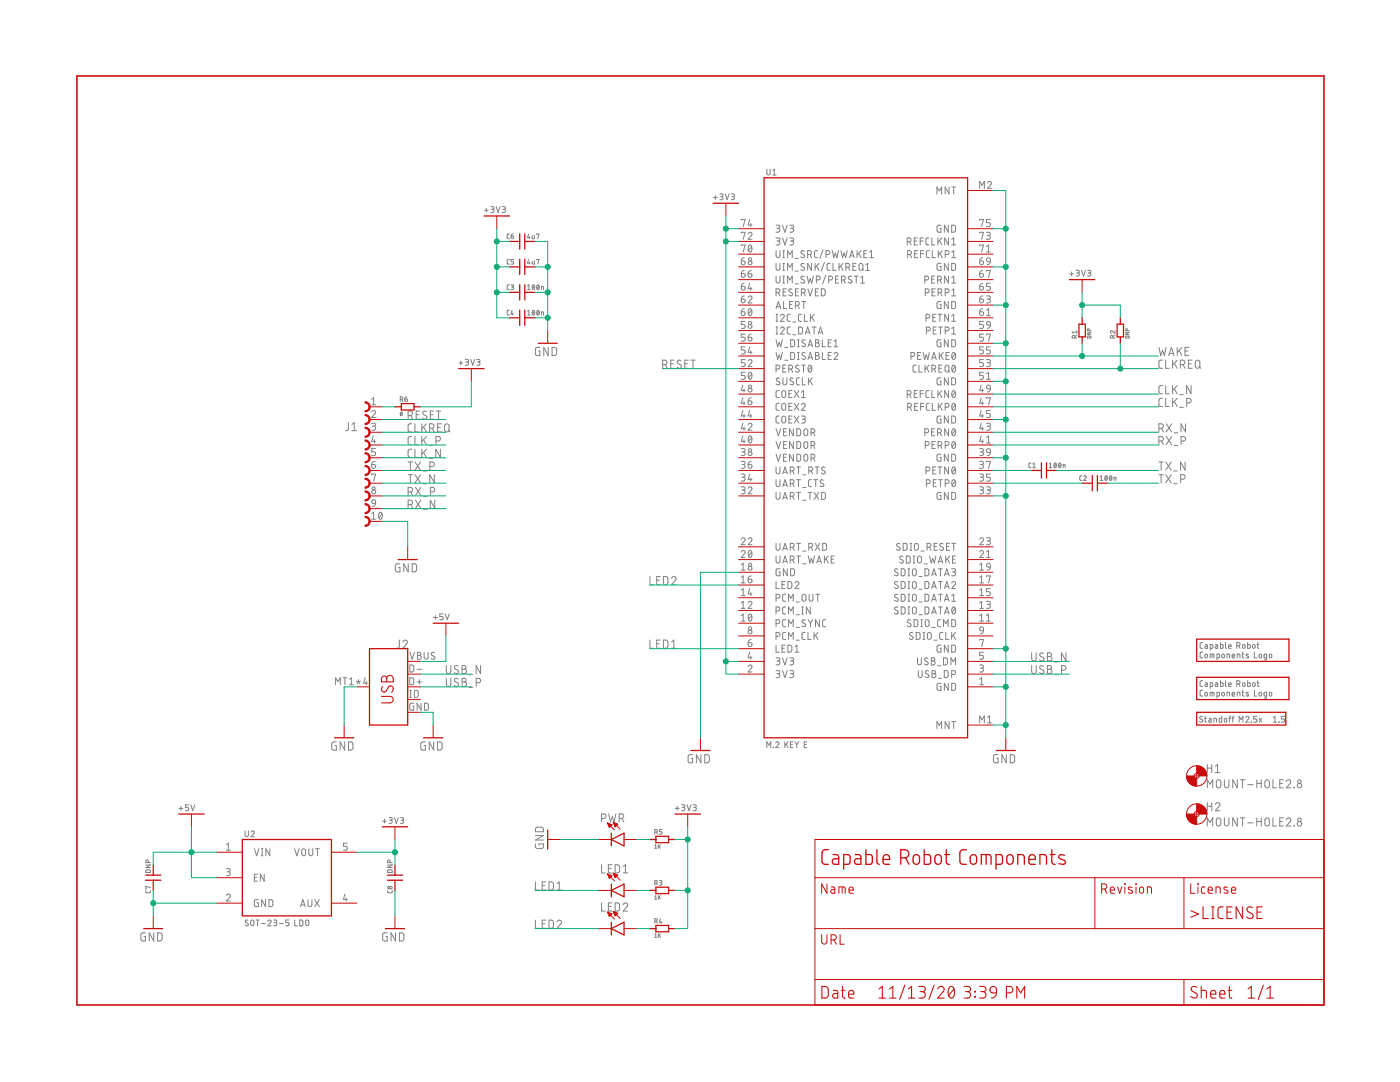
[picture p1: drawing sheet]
<svg xmlns="http://www.w3.org/2000/svg" width="279mm" height="216mm" viewBox="0 0 279 216" stroke-linecap="round" stroke-linejoin="round" font-family="sans-serif">
<g fill="none" stroke="#808080" stroke-width=".2">
<path d="M142.4 39.4h.8M142.8 39v.8M143.7 38.7h.5l.1 .2-.1 .3h-.4M144 39.2l.2 .1 .1 .3-.2 .2-.4 .1M144.7 38.7l.4 1.2 .4-1.2M145.9 38.7h.4l.3 .2-.1 .3h-.4M146.3 39.2l.3 .3-.1 .3-.6 .1M153 33.7v.9l.3 .3 .3-.2 .1-1M154.2 34l.3-.3v1.2M154.2 34.9h.7M187 38.7v-1.4l.5 .8 .4-.8v1.4M189.4 37.3v1.4l-.8-1.4v1.4"/>
<path d="M189.9 37.3h.8M190.3 37.3v1.4M195.5 37.6v-1.4l.5 .8 .4-.8v1.4M197.1 36.5a.38 .38 0 0 1 .5-.3 .38 .38 0 0 1 .2 .6l-.7 .8h.8M96.7 42h.7M97 41.6v.7M97.9 41.2l.5 .1 .2 .1-.2 .3-.3 .1M98.3 41.8l.3 .2-.1 .3-.6 .1M99 41.2l.4 1.2 .4-1.2M100.2 41.2l.5 .1 .2 .1-.2 .3-.3 .1M100.6 41.8l.3 .2-.1 .3-.6 .1M101.6 56.8l-.3 .1-.1 .1v.7l.4 .1"/>
<path d="M101.6 51.8h-.3l-.1 .2v.6l.4 .1M101.6 46.7h-.3l-.1 .2v.6l.4 .1M102 56.8l.5 .1-.1 .3-.3 .1M102 47.1h.3a.27 .27 0 0 1 .2 .3 .27 .27 0 0 1-.3 .2 .27 .27 0 0 1-.2-.2zM102.2 57.3l.3 .3-.1 .2h-.4M102.4 46.7l-.3 .1-.1 .3M102.5 51.8h-.5v.4h.4l.1 .2-.1 .3h-.4M105.3 57l.2-.2v1M105.3 57.8h.5M105.5 51.8l-.2 .7h.5M105.5 46.7l-.2 .7h.5M105.6 47.2v.4"/>
<path d="M105.6 52.3v.4M106.2 52.1v.5l.2 .1h.2v-.6M106.2 47v.5l.2 .1h.2v-.6M106.3 56.9a.44 .44 0 0 1 .4 .4 .44 .44 0 0 1-.4 .4l-.1-.4zM106.7 57l-.4 .6M107.1 46.8v-.1h.5l-.3 .9M107.1 51.9l.5-.1-.3 .9M107.3 56.9a.44 .44 0 0 1 .3 .4 .44 .44 0 0 1-.3 .4l-.2-.4zM107.6 57l-.4 .6M108.1 57.8v-.7l.3 .1 .1 .6M147.9 59.7h.5a.39 .39 0 0 1 .3 .4 .39 .39 0 0 1-.4 .3 .39 .39 0 0 1-.4-.3zM147.9 57.1h.5a.39 .39 0 0 1 .3 .5 .39 .39 0 0 1-.4 .3 .39 .39 0 0 1-.4-.4z"/>
<path d="M147.9 54.6h.5a.39 .39 0 0 1 .3 .4 .39 .39 0 0 1-.4 .4 .39 .39 0 0 1-.4-.4zM147.9 52h.5a.39 .39 0 0 1 .3 .5 .39 .39 0 0 1-.4 .3 .39 .39 0 0 1-.4-.3zM147.9 49v-.1h.8l-.4 1.4M147.9 46.5v-.1h.8l-.4 1.4M147.9 44v-.2h.8l-.4 1.4M148.5 59.1l-.3 .1-.3 .5M148.5 56.5l-.3 .1-.3 .5M148.5 54l-.4 .2-.2 .4M148.5 51.4l-.4 .3-.2 .3M149.3 59.4a.38 .38 0 0 1 .5-.3 .38 .38 0 0 1 .2 .6l-.7 .8h.8M149.3 54.6h.5a.39 .39 0 0 1 .3 .4 .39 .39 0 0 1-.4 .4 .39 .39 0 0 1-.4-.4zM149.3 46.7a.38 .38 0 0 1 .5-.3 .38 .38 0 0 1 .2 .6l-.7 .8h.8"/>
<path d="M149.5 49l.2-.1a.83 .83 0 0 1 0 1.4 .88 .88 0 0 1-.2-1.3zM149.6 56.5l-.3 1.1h.8M149.6 43.8l-.3 1.1h.8M149.8 44.6v.6M149.8 57.3v.6M149.9 54l-.5 .2-.1 .4M150 49.2l-.6 .8M154.9 58.4h.4a.38 .38 0 0 0 .4-.4 .38 .38 0 0 0-.4-.4h-.4v1.4M154.9 55.1v1a.39 .39 0 0 0 .4 .4 .39 .39 0 0 0 .4-.4v-1M154.9 52.6v1a.39 .39 0 0 0 .4 .4 .39 .39 0 0 0 .4-.4v-1M154.9 50v1a.39 .39 0 0 0 .4 .4 .39 .39 0 0 0 .4-.4v-1M154.9 47.5h.6l.1 .2-.1 .4h-.5"/>
<path d="M154.9 44.9l.6 .1 .1 .2-.1 .3-.5 .1M155.3 48.1a.39 .39 0 0 1 .4 .4 .39 .39 0 0 1-.4 .4h-.4M155.3 45.6a.39 .39 0 0 1 .4 .3 .39 .39 0 0 1-.4 .4h-.4M155.3 58.4l.4 .6M156.2 47.5l.4 1.4 .5-1.4M156.2 44.9l.4 1.4 .5-1.4M156.3 55.1h.3M156.3 56.5h.3M156.3 54h.3M156.3 52.6h.3M156.3 50h.3M156.3 51.4h.3"/>
<path d="M156.3 58.3h.5M156.4 50v1.4M156.4 52.6v1.4M156.4 55.1v1.4M156.9 57.6h-.6v1.4h.6M157.2 51.4v-1.4l.4 .8 .5-.8v1.4M157.2 54v-1.4l.4 .7 .5-.7v1.4M157.2 56.5v-1.4l.4 .8 .5-.8v1.4M157.6 47.5h.6l.2 .2-.2 .4h-.4M157.6 44.9l.6 .1 .2 .2-.2 .3-.4 .1M158 48.1a.39 .39 0 0 1 .4 .4 .39 .39 0 0 1-.4 .4h-.4M158 45.6a.39 .39 0 0 1 .4 .3 .39 .39 0 0 1-.4 .4h-.4"/>
<path d="M158.1 57.7a.35 .35 0 0 0-.6 0 .35 .35 0 0 0 .1 .5l.4 .2a.39 .39 0 0 1-.1 .7 .39 .39 0 0 1-.5-.3M158.7 56.6h.6M158.7 54.1h.6M158.7 51.6h.6M158.7 58.3h.5M159.4 57.6h-.7v1.4h.7M159.9 58.4h.4a.38 .38 0 0 0 .4-.4 .38 .38 0 0 0-.4-.4h-.4v1.4M160.4 58.4l.3 .6M160.5 55.2l-.5-.1-.1 .3v.2l.5 .3a.35 .35 0 0 1 .1 .5 .35 .35 0 0 1-.6 0l-.1-.1M160.5 52.7l-.5-.1-.1 .3v.2l.5 .3a.38 .38 0 0 1 0 .6 .38 .38 0 0 1-.6-.2M160.5 50.1l-.5-.1-.1 .3v.2l.5 .3a.38 .38 0 0 1 0 .6 .38 .38 0 0 1-.6-.2M161.1 55.1l.3 1.4 .3-.9 .3 .9 .3-1.4"/>
<path d="M161.2 50.8h.4a.38 .38 0 0 0 .4-.4 .38 .38 0 0 0-.4-.4h-.4v1.4M161.2 57.6l.5 1.4 .5-1.4M161.6 50.8l.4 .6M161.9 52.6v1.4l-.7-1.4v1.4M162.7 52.6v1.4M162.7 58.3h.5M162.9 55.9h.4a.38 .38 0 0 0 .4-.4 .38 .38 0 0 0-.4-.4h-.4v1.4M163 53.1l.4 .9M163.2 50h-.5l-.2 .3 .1 .9 .1 .2h.5M163.3 57.6h-.6v1.4h.6M163.4 52.6l-.7 .8M163.9 57.6l.5 .1 .3 .2v.9l-.3 .2h-.5z"/>
<path d="M164.3 49.8l-.7 1.8M164.5 52.4l-.6 1.7M164.8 54.9l-.6 1.7M164.8 50.8h.4a.38 .38 0 0 0 .4-.4 .38 .38 0 0 0-.4-.4h-.4v1.4M165.4 55.9h.4a.38 .38 0 0 0 .4-.4 .38 .38 0 0 0-.4-.4h-.4v1.4M165.7 52.6h-.5l-.1 .3v.9l.1 .1 .5 .1M166.1 50l.3 1.4 .3-.9 .3 .9 .3-1.4M166.2 52.6v1.4h.7M166.8 55.7h.4M167.4 55.1h-.6v1.4h.6M167.4 52.6v1.4M167.8 53.1l.4 .9"/>
<path d="M167.8 50l.3 1.4 .3-.9 .4 .9 .3-1.4M167.9 55.9h.4a.38 .38 0 0 0 .4-.4 .38 .38 0 0 0-.4-.4h-.4v1.4M168.2 52.6l-.8 .8M168.4 55.9l.3 .6M168.8 53.3h.4a.38 .38 0 0 0 .4-.4 .38 .38 0 0 0-.4-.3h-.4v1.4M169.3 53.3l.3 .7M169.5 51.4l.5-1.4 .5 1.4M169.7 51.1h.6M169.9 55.2a.35 .35 0 0 0-.5-.1 .35 .35 0 0 0 0 .6l.5 .2a.38 .38 0 0 1-.1 .6 .38 .38 0 0 1-.6-.2M170.2 53.2h.5M170.5 55.1h.8M170.8 52.6h-.6v1.4h.6"/>
<path d="M170.9 55.1v1.4M171 50v1.4M171.4 50.5l.4 .9M171.5 52.7l.3-.1 .3 .1 .1 .9a.39 .39 0 0 1-.4 .4 .39 .39 0 0 1-.4-.4zM171.8 56.5h.7M171.8 55.4l.3-.3v1.4M171.8 50l-.8 .9M172 53.6l.4 .4M172.4 50.6h.5M172.8 54h.7M172.8 52.9l.3-.3v1.4M173 50h-.6v1.4h.6"/>
<path d="M173.5 51.4h.8M173.5 50.3l.4-.3v1.4M181.1 48.2h.3a.38 .38 0 0 0 .4-.3 .38 .38 0 0 0-.4-.4h-.3v1.4M181.1 50.8h.4a.38 .38 0 0 0 .4-.4 .38 .38 0 0 0-.4-.4h-.4v1.4M181.5 48.2l.3 .7M181.6 50.8l.3 .6M182.5 48.1h.4M182.5 50.6h.5M183.1 47.5h-.6v1.4h.6M183.2 50h-.7v1.4h.7M183.6 48.1h.7M183.7 50.6h.7"/>
<path d="M184.3 47.5h-.7v1.4M184.4 50h-.7v1.4M184.6 55.9h.4a.38 .38 0 0 0 .4-.4 .38 .38 0 0 0-.4-.4h-.4v1.4M184.7 58.4h.4a.38 .38 0 0 0 .3-.4 .38 .38 0 0 0-.3-.4h-.4v1.4M185.4 47.5h-.4l-.2 .3v.9l.2 .2h.4M185.5 50h-.4l-.2 .3v.9l.2 .2h.4M185.9 55.7h.5M186 47.5v1.4h.6M186 58.3h.5M186.1 50v1.4h.6M186.5 55.1h-.6v1.4h.6M186.6 57.6h-.6v1.4h.6"/>
<path d="M187.1 55.9h.4a.38 .38 0 0 0 .4-.4 .38 .38 0 0 0-.4-.4h-.4v1.4M187.2 47.5v1.4M187.2 58.4h.4a.38 .38 0 0 0 .4-.4 .38 .38 0 0 0-.4-.4h-.4v1.4M187.3 50v1.4M187.5 48l.5 .9M187.6 55.9l.3 .6M187.6 50.5l.4 .9M187.7 58.4l.3 .6M187.8 52.6h-.6l-.2 .1v.9l.2 .3 .6 .1v-.8h-.2M187.8 44.9l-.6 .1-.2 .1v.9l.2 .3h.6v-.7h-.2M188 47.5l-.8 .8M188 50l-.7 .9"/>
<path d="M188.6 58.4h.4a.38 .38 0 0 0 .4-.4 .38 .38 0 0 0-.4-.4h-.4v1.4M188.6 50.8h.4a.38 .38 0 0 0 .4-.4 .38 .38 0 0 0-.4-.4h-.4v1.4M189.3 44.9v1.4l-.8-1.4v1.4M189.3 52.6v1.4l-.8-1.4v1.4M189.3 47.5v1.4l-.8-1.4v1.4M189.3 55.1v1.4l-.8-1.4v1.4M189.9 52.6h.6l.2 .2v.9l-.2 .2-.6 .1zM189.9 44.9l.6 .1 .2 .2v.9l-.2 .2h-.6zM189.9 47.8l.4-.3v1.4M189.9 50.3l.4-.3v1.4M189.9 55.4l.4-.3v1.4M189.9 57.9l.4-.3v1.4"/>
<path d="M189.9 59h.8M189.9 56.5h.8M189.9 51.4h.8M189.9 48.9h.8M195.5 59.7h.5a.39 .39 0 0 1 .3 .4 .39 .39 0 0 1-.4 .3 .39 .39 0 0 1-.4-.3zM195.5 57.1h.5a.39 .39 0 0 1 .3 .5 .39 .39 0 0 1-.4 .3 .39 .39 0 0 1-.4-.4zM195.5 54.6h.5a.39 .39 0 0 1 .3 .4 .39 .39 0 0 1-.4 .4 .39 .39 0 0 1-.4-.4zM195.5 52h.5a.39 .39 0 0 1 .3 .5 .39 .39 0 0 1-.4 .3 .39 .39 0 0 1-.4-.3zM195.5 44v-.2h.8l-.4 1.4M195.5 46.5v-.1h.8l-.4 1.4M195.5 49v-.1h.8l-.4 1.4M196.1 59.1l-.3 .1-.3 .5"/>
<path d="M196.1 56.5l-.3 .1-.3 .5M196.1 54l-.5 .2-.1 .4M196.1 51.4l-.5 .3-.1 .3M196.9 59.1h.6l.2 .2-.2 .3-.5 .1M196.9 46.4h.6l.2 .2-.2 .3-.5 .1M196.9 49.2l.4-.3v1.4M196.9 54.1v-.1h.8l-.4 1.4M196.9 50.3h.8M197 51.5l.3-.1 .2 .1 .2 .7-.7-.1-.1-.3zM197.3 59.7a.39 .39 0 0 1 .4 .4 .39 .39 0 0 1-.4 .4h-.4M197.3 47a.39 .39 0 0 1 .4 .4 .39 .39 0 0 1-.4 .4h-.4M197.7 56.5h-.8v.6h.4a.4 .4 0 0 1 .4 .4 .4 .4 0 0 1-.4 .4h-.4"/>
<path d="M197.7 52.2l-.2 .4-.5 .2M197.7 43.8h-.8v.6h.4a.4 .4 0 0 1 .4 .4 .4 .4 0 0 1-.4 .4h-.4M213.5 54.7h.7M213.9 54.3v.7M214.8 53.9l.5 .1 .1 .1-.1 .3-.4 .1M215.1 54.5l.2 .1v.4l-.5 .1M215.8 53.9l.4 1.2 .4-1.2M217 53.9l.6 .1 .1 .1-.1 .3-.4 .1M217.4 54.5l.2 .1v.4l-.6 .1M74.2 79.7l.4-.3v1.4M79.9 79.7h.3M80.2 79.7l.2-.3-.1-.2h-.4v.9"/>
<path d="M80.2 79.7l.2 .4M80.8 79.6h.3a.27 .27 0 0 1 .2 .3 .27 .27 0 0 1-.3 .2 .27 .27 0 0 1-.2-.2zM81.2 79.2l-.3 .1-.1 .3M91.6 72.4h.8M92 72v.8M92.9 71.7h.5l.1 .2-.1 .3h-.4M93.2 72.2l.3 .3v.2l-.6 .2M93.9 71.7l.4 1.2 .4-1.2M95.1 71.7h.6l.1 .2-.1 .3h-.4M95.5 72.2l.3 .3-.1 .2-.6 .2M101.6 61.9l-.3 .1-.1 .1v.7l.4 .1M102.2 61.9l-.2 .8h.5"/>
<path d="M102.3 62.4v.5M105.3 62.1l.2-.2v1M105.3 62.9h.5M106.3 62a.44 .44 0 0 1 .4 .4 .44 .44 0 0 1-.4 .4l-.1-.4zM106.7 62.1l-.4 .6M107.3 62a.44 .44 0 0 1 .3 .4 .44 .44 0 0 1-.3 .4l-.2-.4zM107.6 62.1l-.4 .6M107.7 69.3h-.6l-.2 .3-.1 1 .3 .3 .6 .1v-1h-.2M108.1 62.9v-.7l.3 .1 .1 .6M109.4 69.3v1.7l-.9-1.7v1.7M110.2 69.3l.6 .1 .2 .2 .1 .9-.3 .4-.6 .1zM132.2 72.8h.5a.46 .46 0 0 0 .4-.5 .46 .46 0 0 0-.4-.4h-.5v1.6"/>
<path d="M132.8 72.8l.3 .7M133.9 72.6h.5M134.6 71.9h-.7v1.6h.7M135.9 72l-.2-.1a.38 .38 0 0 0-.5 .1 .38 .38 0 0 0 .1 .5l.5 .3a.44 .44 0 0 1 0 .7 .44 .44 0 0 1-.7-.2M136.7 72.6h.5M137.4 71.9h-.7v1.6h.7M137.9 71.9h.9M138.3 71.9v1.6M147.9 62.2h.5a.39 .39 0 0 1 .3 .4 .39 .39 0 0 1-.4 .4 .39 .39 0 0 1-.4-.4zM148.3 79.4l-.4 1.1h.8M148.3 76.8l-.4 1.1h.8M148.5 77.6v.6"/>
<path d="M148.5 61.6l-.3 .1-.3 .5M148.7 74.3h-.8v.6h.5a.4 .4 0 0 1 .3 .4 .4 .4 0 0 1-.3 .4h-.5M148.7 71.8h-.8v.6h.5a.4 .4 0 0 1 .3 .4 .4 .4 0 0 1-.3 .4h-.5M148.7 69.2h-.8v.6h.5a.4 .4 0 0 1 .3 .4 .4 .4 0 0 1-.3 .4h-.5M148.7 66.7h-.8v.6h.5a.4 .4 0 0 1 .3 .4 .4 .4 0 0 1-.3 .4h-.5M148.7 64.1h-.8v.6h.5a.4 .4 0 0 1 .3 .4 .4 .4 0 0 1-.3 .4h-.5M149.3 80h.5a.39 .39 0 0 1 .3 .4 .39 .39 0 0 1-.4 .4 .39 .39 0 0 1-.4-.4zM149.3 72.1a.38 .38 0 0 1 .6-.3 .38 .38 0 0 1 .1 .6l-.7 .8h.8M149.3 67.3h.5a.39 .39 0 0 1 .3 .4 .39 .39 0 0 1-.4 .4 .39 .39 0 0 1-.4-.4zM149.5 74.4l.2-.1a.83 .83 0 0 1 0 1.4 .88 .88 0 0 1-.2-1.3zM149.5 61.7l.2-.1a.83 .83 0 0 1 0 1.4 .88 .88 0 0 1-.2-1.3zM149.6 69.2l-.3 1.1h.8"/>
<path d="M149.8 70v.6M149.9 79.4l-.3 .1-.3 .5M149.9 66.7l-.3 .1-.3 .5M150 74.6l-.6 .8M150 61.9l-.6 .8M154.9 73.6h.4a.39 .39 0 0 0 .4-.4 .39 .39 0 0 0-.4-.3h-.4v1.4M154.9 66.7h.3M154.9 65.3h.3M154.9 64.1h.3M154.9 62.7h.3M154.9 70.3l.3 1.4 .3-.9 .3 .9 .3-1.4M154.9 67.8l.3 1.4 .3-.9 .3 .9 .3-1.4"/>
<path d="M154.9 61.6l.4-1.4 .5 1.4M155 61.2h.7M155 62.7v1.4M155 65.3v1.4M155.5 77.9l-.4 .1-.2 .3v.8l.2 .2h.4M155.6 75.5a.35 .35 0 0 0-.6 0 .35 .35 0 0 0 .1 .5l.4 .2a.35 .35 0 0 1 .1 .5 .35 .35 0 0 1-.6 0l-.1-.1M155.7 65.6a.38 .38 0 0 1 .6-.3 .38 .38 0 0 1 .1 .6l-.7 .8h.8M155.7 63a.38 .38 0 0 1 .6-.3 .38 .38 0 0 1 .1 .6l-.7 .8h.8M156.1 78.1l.3-.2 .3 .2 .1 .9a.39 .39 0 0 1-.4 .3 .39 .39 0 0 1-.4-.3zM156.2 73.5h.5M156.3 75.4v1a.39 .39 0 0 0 .3 .4 .39 .39 0 0 0 .4-.4v-1M156.4 60.2v1.4h.6"/>
<path d="M156.6 71.9h.6M156.6 69.3h.6M156.8 72.9h-.6v1.4h.6M157.4 73.6h.4a.39 .39 0 0 0 .4-.4 .39 .39 0 0 0-.4-.3h-.4v1.4M157.4 78.6h.5M157.6 60.8h.4M157.7 65.3h-.4l-.2 .3v.9l.6 .2M157.7 62.7h-.4l-.2 .3v.9l.6 .2M157.8 70.3l.5 .1 .3 .2v.9l-.3 .2h-.5zM157.8 67.8h.5l.3 .2v.9l-.3 .3h-.5zM157.9 73.6l.3 .7M158.1 77.9h-.7v1.4h.7"/>
<path d="M158.2 60.2h-.6v1.4h.6M158.2 66.8h.6M158.2 64.3h.6M158.3 75.5l-.3-.1-.4 .3 .1 .2 .5 .3a.38 .38 0 0 1 0 .6 .38 .38 0 0 1-.6-.2M158.5 77.9l.9 1.4M158.7 60.9h.4a.38 .38 0 0 0 .4-.3 .38 .38 0 0 0-.4-.4h-.4v1.4M159.2 71.7h.3M159.2 70.3h.3M159.2 69.2h.3M159.2 67.8h.3M159.2 60.9l.3 .7M159.3 67.8v1.4"/>
<path d="M159.3 70.3v1.4M159.4 65.3h.5l.2 .2v.9l-.2 .2-.5 .1zM159.4 73l-.3-.1-.3 .3 .1 .2 .5 .3a.35 .35 0 0 1 0 .5 .35 .35 0 0 1-.5 0l-.2-.1M159.4 77.9l-.9 1.4M159.6 75.4h-.5l-.2 .3 .1 .9 .1 .2h.5M160 62.7h-.5l-.2 .3 .1 .9 .6 .2M160 79.3h.7M160 78.3l.3-.4v1.4M160 72.9h.7M160 60.2h.8M160.1 75.4v1.4h.6M160.4 72.9v1.4"/>
<path d="M160.4 60.2v1.4M160.5 62.7v1.4h.7M160.7 70.4h-.5l-.2 .2 .1 .2 .5 .3a.35 .35 0 0 1 .1 .6 .35 .35 0 0 1-.6-.1l-.1-.1M160.7 67.9l-.5-.1-.2 .3 .1 .2 .5 .3a.35 .35 0 0 1 .1 .5 .35 .35 0 0 1-.6 0l-.1-.1M160.7 66.7l.5-1.4 .4 1.4M160.8 66.3h.7M161.2 71.7l.5-1.4 .5 1.4M161.2 69.2l.5-1.4 .5 1.4M161.3 75.4v1.4M161.4 71.4h.7M161.4 68.8h.7M161.4 73l.1-.1a.69 .69 0 0 1 .5 .7 .69 .69 0 0 1-.5 .6l-.2-.4z"/>
<path d="M161.6 75.9l.5 .9M161.7 62.7v1.4M161.9 73.2l-.6 .8M162.1 63.2l.4 .9M162.1 65.3h.8M162.1 75.4l-.8 .9M162.5 65.3v1.4M162.5 62.7l-.8 .9M162.8 70.3l.6 .1v.4l-.3 .2a.39 .39 0 0 1 .4 .3 .39 .39 0 0 1-.4 .4h-.3zM162.8 67.8l.6 .1v.4l-.3 .1a.39 .39 0 0 1 .4 .4 .39 .39 0 0 1-.4 .4h-.3zM162.8 71h.3M162.8 68.4h.3"/>
<path d="M163.3 66.7l.4-1.4 .5 1.4M163.4 66.3h.7M164.1 70.3v1.4h.6M164.1 67.8v1.4h.6M165.3 71h.5M165.3 68.4h.5M165.9 70.3h-.6v1.4h.6M165.9 67.8h-.6v1.4h.6M166.4 70.6a.38 .38 0 0 1 .6-.2 .38 .38 0 0 1 .1 .6l-.7 .7h.8M166.4 69.2h.8M166.4 68.1l.4-.3v1.4M181.1 78.7h.3a.39 .39 0 0 0 .4-.4 .39 .39 0 0 0-.4-.4h-.3v1.4"/>
<path d="M181.5 78.7l.3 .6M181.8 71.1h.4a.38 .38 0 0 0 .4-.4 .38 .38 0 0 0-.4-.4h-.4v1.4M182.5 78.6h.4M182.8 72.9h-.4l-.2 .3v.9l.2 .1 .4 .1M183.1 77.9h-.6v1.4h.6M183.1 71h.5M183.4 72.9v1.4h.6M183.6 78.6h.7M183.8 70.3h-.7v1.4h.7M184.2 70.3l.3 1.4 .3-.9 .4 .9 .3-1.4M184.3 77.9h-.7v1.4M184.6 72.9v1.4"/>
<path d="M184.8 63.5h.4a.38 .38 0 0 0 .4-.4 .38 .38 0 0 0-.4-.4h-.4v1.4M184.9 66h.4a.38 .38 0 0 0 .4-.4 .38 .38 0 0 0-.4-.3h-.4v1.4M184.9 73.4l.5 .9M185.4 77.9l-.4 .1-.2 .3v.8l.2 .2h.4M185.4 72.9l-.8 .8M185.9 71.7l.5-1.4 .5 1.4M186 73.6h.4a.39 .39 0 0 0 .4-.4 .39 .39 0 0 0-.4-.3h-.4v1.4M186 77.9v1.4h.6M186.1 71.4h.7M186.2 63.3h.4M186.2 65.9h.5M186.4 73.6l.4 .7"/>
<path d="M186.8 62.7h-.6v1.4h.6M186.9 65.3h-.7v1.4h.7M187.2 77.9v1.4M187.2 62.7h.8M187.3 65.3h.8M187.4 73.5h.5M187.5 70.3v1.4M187.5 78.5l.5 .8M187.6 62.7v1.4M187.7 65.3v1.4M187.8 70.9l.4 .8M187.8 75.4h-.5l-.3 .2v.9l.2 .3h.6v-.8h-.2"/>
<path d="M187.8 67.8h-.6l-.2 .3 .1 1 .7 .1v-.8h-.2M187.8 60.2h-.6l-.2 .2v.9l.2 .3h.6v-.8h-.2M188 77.9l-.8 .9M188 72.9h-.6v1.4h.6M188.2 70.3l-.7 .9M188.6 66h.4a.38 .38 0 0 0 .4-.4 .38 .38 0 0 0-.4-.3h-.4v1.4M188.7 73l.3-.1 .3 .1 .1 .9a.39 .39 0 0 1-.4 .4 .39 .39 0 0 1-.4-.4zM188.8 71h.5M189.2 74l.3 .3M189.3 60.2v1.4l-.8-1.4v1.4M189.3 67.8v1.4l-.8-1.4v1.4M189.3 75.4v1.4l-.8-1.4v1.4"/>
<path d="M189.3 62.7v1.4l-.8-1.4v1.4M189.3 77.9v1.4l-.8-1.4v1.4M189.4 70.3h-.6v1.4h.6M189.9 75.4h.6l.2 .2v1l-.2 .2h-.6zM189.9 67.8h.6l.2 .2v.9l-.2 .3h-.6zM189.9 60.2h.6l.2 .2v.9l-.2 .2-.6 .1zM189.9 63l.4-.3v1.4M189.9 65.6l.4-.3v1.4M189.9 66.7h.8M189.9 64.1h.8M190.1 78l.2-.1a.83 .83 0 0 1 0 1.4 .85 .85 0 0 1-.2-1.3zM190.1 73l.2-.1a.83 .83 0 0 1 0 1.4 .85 .85 0 0 1-.2-1.3z"/>
<path d="M190.1 70.4l.2-.1a.83 .83 0 0 1 0 1.4 .88 .88 0 0 1-.2-1.3zM190.6 78.3l-.6 .7M190.6 73.2l-.6 .8M190.6 70.6l-.6 .8M195.5 62.2h.5a.39 .39 0 0 1 .3 .4 .39 .39 0 0 1-.4 .4 .39 .39 0 0 1-.4-.4zM195.8 79.4l-.3 1.1h.8M195.8 76.8l-.3 1.1h.8M196 77.6v.6M196.1 61.6l-.3 .1-.3 .5M196.3 74.3h-.8v.6h.5a.4 .4 0 0 1 .3 .4 .4 .4 0 0 1-.3 .4h-.5M196.3 71.8h-.8v.6h.5a.4 .4 0 0 1 .3 .4 .4 .4 0 0 1-.3 .4h-.5M196.3 69.2h-.8v.6h.5a.4 .4 0 0 1 .3 .4 .4 .4 0 0 1-.3 .4h-.5"/>
<path d="M196.3 66.7h-.8v.6h.5a.4 .4 0 0 1 .3 .4 .4 .4 0 0 1-.3 .4h-.5M196.3 64.1h-.8v.6h.5a.4 .4 0 0 1 .3 .4 .4 .4 0 0 1-.3 .4h-.5M196.9 71.8h.6l.2 .2-.2 .3-.5 .1M196.9 61.9l.4-.3v1.4M196.9 74.6l.4-.3v1.4M196.9 66.8v-.1h.8l-.4 1.4M196.9 79.5v-.1h.8l-.4 1.4M196.9 75.7h.8M196.9 63h.8M197 76.9l.3-.1 .2 .1 .2 .7-.7-.1-.1-.3zM197 64.2l.3-.1 .2 .1 .2 .7-.7-.1-.1-.3zM197.3 72.4a.39 .39 0 0 1 .4 .4 .39 .39 0 0 1-.4 .4h-.4"/>
<path d="M197.7 77.6l-.2 .4-.5 .2M197.7 69.2h-.8v.6h.4a.4 .4 0 0 1 .4 .4 .4 .4 0 0 1-.4 .4h-.4M197.7 64.9l-.2 .4-.5 .2M214.5 67.4l-.1-.4-.2-.1-.2 .2v.3h.9M214.9 66.9l-.4 .2M214.9 66.3h-.9l.2 .2M214.9 66v.5M217 66.3h.7l-.7 .4h.7M217 67.1h.6l.1 .3h-.7zM217.4 66v-.3l-.3-.1-.1 .4h.7M222.1 67.4l-.1-.4-.2-.1-.2 .2v.3h.9M222.5 66v.5l-.5-.4a.26 .26 0 0 0-.4 .1 .26 .26 0 0 0 .2 .3"/>
<path d="M222.5 66.9l-.4 .2M224.6 66.3h.7l-.7 .4h.7M224.7 67.1h.5l.1 .3h-.7zM225 66v-.3l-.3-.1-.1 .4h.7M231.3 69.3l.3 1.7 .4-1.1 .4 1.1 .3-1.7M232 71.9h-.5l-.2 .3v1.1l.2 .2h.5M232 76.9l-.5 .1-.2 .3v1l.2 .2 .5 .1M232 79.5h-.5l-.2 .3v1.1l.2 .2h.5M232.6 79.5v1.6h.8M232.6 76.9v1.7h.8M232.6 71.9v1.6h.8M233.2 71l.6-1.7 .5 1.7"/>
<path d="M233.4 70.5h.8M234 71.9v1.6M234 76.9v1.7M234 79.5v1.6M234.4 72.5l.5 1M234.4 77.6l.5 1M234.9 71.9l-.9 1M234.9 76.9l-.9 1M234.9 79.5l-.9 1M234.9 69.3v1.7M235.3 70l.6 1M235.4 78.7h.8"/>
<path d="M235.6 72.8h.4a.46 .46 0 0 0 .5-.5 .46 .46 0 0 0-.5-.4h-.4v1.6M235.9 69.3l-1 1M236.1 72.8l.4 .7M236.5 70h.5M237.2 72.6h.5M237.2 69.3h-.7v1.7h.7M237.7 76.9v1.7l-.9-1.7v1.7M237.9 71.9h-.7v1.6h.7M238.7 72l.3-.1 .3 .1 .2 1a.46 .46 0 0 1-.5 .5 .46 .46 0 0 1-.5-.5v-.7zM239.3 73.1l.3 .4M69.5 84.3v1.4l-.5 .2M70.2 85.9h.9"/>
<path d="M70.2 84.7l.5-.4v1.6M74.2 82.2a.38 .38 0 0 1 .5-.3 .38 .38 0 0 1 .1 .6l-.6 .8h.8M74.2 84.5h.6l.2 .2-.2 .3-.5 .1M74.2 92.7h.4a.39 .39 0 0 1 .4 .4 .39 .39 0 0 1-.5 .4 .39 .39 0 0 1-.3-.4zM74.2 80.8h.8M74.2 94.8v-.2h.8l-.4 1.4M74.3 99.8l.3-.1 .2 .1 .2 .7-.7-.1-.1-.3zM74.5 87l-.3 1.1h.8M74.6 85.1a.39 .39 0 0 1 .4 .4 .39 .39 0 0 1-.4 .4h-.4M74.7 87.8v.6M74.8 92.1l-.4 .1-.2 .5M75 89.5h-.8v.6h.4a.39 .39 0 0 1 .4 .4 .39 .39 0 0 1-.4 .4h-.4"/>
<path d="M80 82.3a.33 .33 0 0 1 .3 .3 .33 .33 0 0 1-.3 .3l-.1-.2zM80.2 82.4l-.3 .4M81.4 98.1h.5a.44 .44 0 0 0 .5-.4 .44 .44 0 0 0-.5-.4h-.5v1.6M81.4 82.9h.5a.46 .46 0 0 0 .5-.4 .46 .46 0 0 0-.5-.5h-.5v1.7M81.4 92.2h1M81.4 94.7h1M81.9 92.2v1.6M81.9 94.7v1.7M82 98.1l.4 .8M82 82.9l.4 .8M82.2 84.6h-.5l-.3 .3 .1 1.1 .3 .2h.4M82.2 89.6l-.5 .1-.3 .3 .1 1 .3 .3h.4"/>
<path d="M82.2 87.1h-.5l-.3 .4 .1 1 .3 .2h.4M82.8 89.6v1.7h.7M82.8 87.1v1.6h.7M82.8 84.6v1.6h.7M82.8 94.7l1.1 1.7M82.8 92.2l1.1 1.6M82.9 99.8l1.1 1.6M82.9 97.3l1.1 1.6M83.1 82.7h.5M83.8 82h-.7v1.7h.7M83.9 94.7l-1.1 1.7M83.9 92.2l-1.1 1.6"/>
<path d="M84 99.8l-1.1 1.6M84 97.3l-1.1 1.6M84.2 84.6v1.6M84.2 87.1v1.6M84.2 89.6v1.7M84.4 94h.7M84.4 96.5h.7M84.5 99.1h.7M84.5 85.2l.6 1M84.5 90.3l.6 1M84.5 87.7l.6 1M85.1 84.6l-.9 1"/>
<path d="M85.1 89.6l-.9 1M85.1 87.1l-.9 1M85.1 82.1l-.5-.1-.3 .4 .1 .2 .6 .4a.38 .38 0 0 1 .1 .5 .38 .38 0 0 1-.5 .1l-.3-.2M85.6 91.4h.7M85.6 88.9h.7M85.7 85.5h.5a.46 .46 0 0 0 .4-.5 .46 .46 0 0 0-.4-.4h-.5v1.6M85.8 93.1h.5a.46 .46 0 0 0 .4-.5 .46 .46 0 0 0-.4-.4h-.5v1.6M85.9 82.7h.5M85.9 98.1h.4a.44 .44 0 0 0 .5-.4 .44 .44 0 0 0-.5-.4h-.4v1.6M86.3 85.5l.3 .7M86.6 82h-.7v1.7h.7M86.7 94.7v1.7l-.9-1.7v1.7"/>
<path d="M86.8 99.8v1.6l-.9-1.6v1.6M87 88h.4a.46 .46 0 0 0 .5-.4 .46 .46 0 0 0-.5-.5h-.4v1.6M87.1 82h.9M87.3 85.3h.6M87.5 82v1.7M87.9 89.6v1.7l-.9-1.7v1.7M88.1 84.6h-.8v1.6h.8M88.9 84.7l.3-.1 .3 .1 .1 1a.44 .44 0 0 1-.4 .5 .44 .44 0 0 1-.5-.5zM89.5 85.8l.3 .4M147.9 97.1h.5l.3 .3-.2 .3-.4 .1M147.9 94.6h.5l.3 .2-.2 .4h-.4M147.9 92.1h.5l.3 .2-.2 .3-.4 .1"/>
<path d="M147.9 89.5h.5l.3 .3-.2 .3h-.4M148.3 87l-.4 1.1h.8M148.3 84.5l-.4 1h.8M148.3 81.9l-.4 1.1h.8M148.3 97.8a.38 .38 0 0 1 .4 .3 .38 .38 0 0 1-.4 .4h-.4M148.3 95.2a.38 .38 0 0 1 .4 .4 .38 .38 0 0 1-.4 .4h-.4M148.3 92.7a.38 .38 0 0 1 .4 .4 .38 .38 0 0 1-.4 .4h-.4M148.3 90.1a.38 .38 0 0 1 .4 .4 .38 .38 0 0 1-.4 .4h-.4M148.5 80.1v.7M148.5 82.7v.6M148.5 85.2v.7M148.5 87.8v.6"/>
<path d="M149.3 97.5a.38 .38 0 0 1 .6-.3 .38 .38 0 0 1 .1 .6l-.7 .7h.8M149.3 92.7h.5a.39 .39 0 0 1 .3 .4 .39 .39 0 0 1-.4 .4 .39 .39 0 0 1-.4-.4zM149.3 84.8a.38 .38 0 0 1 .6-.3 .38 .38 0 0 1 .1 .6l-.7 .8h.8M149.5 87.1l.2-.1a.83 .83 0 0 1 0 1.4 .88 .88 0 0 1-.2-1.3zM149.6 94.6l-.3 1.1h.8M149.6 81.9l-.3 1.1h.8M149.8 82.7v.6M149.8 95.4v.6M149.9 92.1l-.5 .2-.1 .4M150 87.3l-.6 .8M154.9 98.3v1a.39 .39 0 0 0 .4 .4 .39 .39 0 0 0 .4-.4v-1M154.9 95.7v1a.39 .39 0 0 0 .4 .4 .39 .39 0 0 0 .4-.4v-1"/>
<path d="M154.9 93.2v1a.39 .39 0 0 0 .4 .4 .39 .39 0 0 0 .4-.4v-1M154.9 90.6l.4 1.4 .5-1.4M154.9 88.1l.4 1.4 .5-1.4M154.9 85.6l.4 1.4 .5-1.4M155.5 83h-.4l-.2 .3v.9l.2 .2h.4M155.5 80.5h-.4l-.2 .3v.9l.2 .2h.4M156.1 83.1l.3-.1 .3 .1 .1 .9a.39 .39 0 0 1-.4 .4 .39 .39 0 0 1-.4-.4zM156.1 80.6l.3-.1 .3 .1 .1 .9a.39 .39 0 0 1-.4 .4 .39 .39 0 0 1-.4-.4zM156.2 99.7l.5-1.4 .4 1.4M156.2 97.1l.5-1.4 .4 1.4M156.2 94.6l.5-1.4 .4 1.4M156.3 99.3h.7"/>
<path d="M156.3 96.8h.7M156.3 94.2h.7M156.4 91.3h.4M156.4 88.7h.4M156.4 86.2h.4M157 88.1h-.6v1.4h.6M157 90.6h-.6v1.4h.6M157 85.6h-.6v1.4h.6M157.4 83.7h.5M157.4 81.1h.5M157.7 99h.4a.39 .39 0 0 0 .4-.4 .39 .39 0 0 0-.4-.3h-.4v1.4M157.7 96.5h.4a.39 .39 0 0 0 .4-.4 .39 .39 0 0 0-.4-.4h-.4v1.4"/>
<path d="M157.7 94h.4a.39 .39 0 0 0 .4-.4 .39 .39 0 0 0-.4-.4h-.4v1.4M158.1 83h-.7v1.4h.7M158.1 80.5h-.7v1.4h.7M158.2 99l.3 .7M158.2 96.5l.3 .6M158.2 94l.3 .6M158.3 85.6v1.4l-.7-1.4v1.4M158.3 88.1v1.4l-.7-1.4v1.4M158.3 90.6v1.4l-.7-1.4v1.4M158.5 83l.9 1.4M158.5 80.5l.9 1.4M159 98.3h.8"/>
<path d="M159 95.7h.8M159 93.2h.8M159 90.6l.6 .1 .2 .2v.9l-.2 .2h-.6zM159 88.1h.6l.2 .2v1l-.2 .2h-.6zM159 85.6h.6l.2 .2v.9l-.2 .2-.6 .1zM159.4 93.2v1.4M159.4 95.7v1.4M159.4 98.3v1.4M159.4 83l-.9 1.4M159.4 80.5l-.9 1.4M160 83l.5 .1 .2 .2-.2 .3-.4 .1M160 80.8a.38 .38 0 0 1 .5-.3 .38 .38 0 0 1 .1 .6l-.6 .8h.7"/>
<path d="M160.2 99.8h.6M160.2 97.3h.6M160.2 94.7h.6M160.3 83.7a.38 .38 0 0 1 .4 .3 .38 .38 0 0 1-.4 .4h-.3M160.5 90.8l.3-.2 .3 .2 .1 .9a.39 .39 0 0 1-.4 .3 .39 .39 0 0 1-.4-.3zM160.5 88.2l.3-.1 .3 .1 .1 .9a.39 .39 0 0 1-.4 .4 .39 .39 0 0 1-.4-.4zM160.5 85.7l.3-.1 .3 .1 .1 .9a.39 .39 0 0 1-.4 .4 .39 .39 0 0 1-.4-.4zM161.3 98.3h.8M161.4 94h.4a.39 .39 0 0 0 .4-.4 .39 .39 0 0 0-.4-.4h-.4v1.4M161.6 98.3v1.4M161.9 91.4h.3a.39 .39 0 0 0 .4-.4 .39 .39 0 0 0-.4-.4h-.3v1.4M161.9 88.9h.3a.39 .39 0 0 0 .4-.4 .39 .39 0 0 0-.4-.4h-.3v1.4"/>
<path d="M161.9 86.3h.3a.39 .39 0 0 0 .4-.4 .39 .39 0 0 0-.4-.3h-.3v1.4M161.9 94l.3 .6M162 95.7h-.5l-.1 .3v.9l.1 .2h.5M162.3 91.4l.3 .6M162.3 88.9l.3 .6M162.3 86.3l.3 .7M162.4 95.7h.8M162.5 98.3l.9 1.4M162.7 93.2h.7M162.8 95.7v1.4M163.1 93.2v1.4M163.4 98.3l-.9 1.4"/>
<path d="M164 98.3h.5l.2 .2v.8l-.2 .3-.5 .1zM164.3 95.8l-.4-.1-.2 .3 .1 .3 .5 .2a.32 .32 0 0 1 .1 .5 .32 .32 0 0 1-.5 .1l-.3-.2M164.6 93.3l-.5-.1-.1 .3 .1 .3 .4 .2a.35 .35 0 0 1 .1 .5 .35 .35 0 0 1-.6 0l-.1-.1M181.1 81.3h.4a.39 .39 0 0 0 .4-.4 .39 .39 0 0 0-.4-.4h-.4v1.4M181.6 81.3l.3 .6M182.5 81.1h.5M183.2 80.5h-.7v1.4h.7M183.7 81.1h.7M184.4 80.5h-.7v1.4M184.6 86.3h.4a.39 .39 0 0 0 .4-.4 .39 .39 0 0 0-.4-.3h-.4v1.4M184.7 88.9h.4a.39 .39 0 0 0 .3-.4 .39 .39 0 0 0-.3-.4h-.4v1.4M184.8 94h.4a.39 .39 0 0 0 .4-.4 .39 .39 0 0 0-.4-.4h-.4v1.4"/>
<path d="M184.9 96.5h.4a.39 .39 0 0 0 .4-.4 .39 .39 0 0 0-.4-.4h-.4v1.4M185.5 80.5h-.4l-.2 .3v.9l.2 .2h.4M185.9 86.2h.5M186 88.7h.5M186.1 80.5v1.4h.6M186.2 93.8h.4M186.2 96.4h.5M186.5 85.6h-.6v1.4h.6M186.6 88.1h-.6v1.4h.6M186.8 93.2h-.6v1.4h.6M186.9 95.7h-.7v1.4h.7M187.1 86.3h.4a.39 .39 0 0 0 .4-.4 .39 .39 0 0 0-.4-.3h-.4v1.4"/>
<path d="M187.2 93.2h.8M187.2 88.9h.4a.39 .39 0 0 0 .4-.4 .39 .39 0 0 0-.4-.4h-.4v1.4M187.3 80.5v1.4M187.3 95.7h.8M187.6 93.2v1.4M187.6 86.3l.3 .7M187.6 81l.4 .9M187.7 95.7v1.4M187.7 88.9l.3 .6M187.8 98.3h-.6l-.2 .1v1l.2 .2 .6 .1v-.8h-.2M187.8 90.6l-.6 .1-.2 .1v.9l.2 .3h.6v-.7h-.2M187.8 83h-.6l-.2 .2v.9l.2 .3h.6v-.7h-.2"/>
<path d="M188 80.5l-.7 .8M188.6 96.5h.4a.39 .39 0 0 0 .4-.4 .39 .39 0 0 0-.4-.4h-.4v1.4M188.6 88.9h.4a.39 .39 0 0 0 .4-.4 .39 .39 0 0 0-.4-.4h-.4v1.4M188.6 81.3h.4a.39 .39 0 0 0 .4-.4 .39 .39 0 0 0-.4-.4h-.4v1.4M189.3 83v1.4l-.8-1.4v1.4M189.3 90.6v1.4l-.8-1.4v1.4M189.3 98.3v1.4l-.8-1.4v1.4M189.3 85.6v1.4l-.8-1.4v1.4M189.3 93.2v1.4l-.8-1.4v1.4M189.9 98.3h.6l.2 .2v.9l-.2 .2-.6 .1zM189.9 90.6l.6 .1 .2 .2v.9l-.2 .2h-.6zM189.9 83l.6 .1 .2 .2v.9l-.2 .2h-.6z"/>
<path d="M190.1 95.8l.2-.1a.83 .83 0 0 1 0 1.4 .87 .87 0 0 1-.2-1.3zM190.1 93.3l.2-.1a.83 .83 0 0 1 0 1.4 .87 .87 0 0 1-.2-1.3zM190.1 88.2l.2-.1a.83 .83 0 0 1 0 1.4 .85 .85 0 0 1-.2-1.3zM190.1 85.7l.2-.1a.83 .83 0 0 1 0 1.4 .85 .85 0 0 1-.2-1.3zM190.1 80.6l.2-.1a.83 .83 0 0 1 0 1.4 .85 .85 0 0 1-.2-1.3zM190.6 96l-.6 .8M190.6 93.5l-.6 .8M190.6 88.4l-.6 .8M190.6 85.9l-.6 .8M190.6 80.8l-.6 .8M195.5 97.1h.5l.3 .3-.2 .3-.4 .1M195.5 94.6h.5l.3 .2-.2 .4h-.4"/>
<path d="M195.5 92.1h.5l.3 .2-.2 .3-.4 .1M195.5 89.5h.5l.3 .3-.2 .3h-.4M195.8 87l-.3 1.1h.8M195.8 84.5l-.3 1h.8M195.8 81.9l-.3 1.1h.8M195.9 97.8a.38 .38 0 0 1 .4 .3 .38 .38 0 0 1-.4 .4h-.4M195.9 95.2a.38 .38 0 0 1 .4 .4 .38 .38 0 0 1-.4 .4h-.4M195.9 92.7a.38 .38 0 0 1 .4 .4 .38 .38 0 0 1-.4 .4h-.4M195.9 90.1a.38 .38 0 0 1 .4 .4 .38 .38 0 0 1-.4 .4h-.4M196 80.1v.7M196 82.7v.6M196 85.2v.7"/>
<path d="M196 87.8v.6M196.9 97.1l.6 .1 .2 .2-.2 .3-.5 .1M196.9 84.5h.6l.2 .2-.2 .3-.5 .1M196.9 87.3l.4-.3v1.4M196.9 92.2v-.1h.8l-.4 1.4M196.9 88.4h.8M197 89.6l.3-.1 .2 .1 .2 .7-.7-.1-.1-.3zM197.3 97.8a.38 .38 0 0 1 .4 .3 .38 .38 0 0 1-.4 .4h-.4M197.3 85.1a.39 .39 0 0 1 .4 .4 .39 .39 0 0 1-.4 .4h-.4M197.7 94.6h-.8v.6h.4a.39 .39 0 0 1 .4 .4 .39 .39 0 0 1-.4 .4h-.4M197.7 90.3l-.2 .4-.5 .2M197.7 81.9h-.8v.6h.4a.4 .4 0 0 1 .4 .4 .4 .4 0 0 1-.4 .4h-.4"/>
<path d="M205.8 92.4h-.4l-.1 .2 .1 .6 .4 .1M206.1 93.3h.5M206.1 92.6l.3-.2v.9M209.4 92.6l.3-.2v.9M209.4 93.3h.5M210.5 92.4a.44 .44 0 0 1 .3 .5 .44 .44 0 0 1-.3 .4l-.2-.4zM210.8 92.6l-.4 .5M211.4 92.4a.44 .44 0 0 1 .4 .5 .44 .44 0 0 1-.4 .4l-.2-.4zM211.7 92.6l-.4 .5M212.2 93.3v-.6l.4 .1v.5M215.9 94.9l-.3 .1-.1 .1v.7l.4 .1M216.3 95.1a.26 .26 0 0 1 .3-.1 .26 .26 0 0 1 .1 .4l-.4 .5h.5"/>
<path d="M219.6 95.1l.2-.2v1M219.6 95.9h.5M220.6 95a.44 .44 0 0 1 .4 .4 .44 .44 0 0 1-.4 .4l-.1-.4zM220.9 95.1l-.4 .6M221.5 95a.44 .44 0 0 1 .4 .4 .44 .44 0 0 1-.4 .4l-.1-.4zM221.9 95.1l-.5 .6M222.3 95.9v-.7l.4 .1v.6M231.3 85.5h.4a.46 .46 0 0 0 .5-.5 .46 .46 0 0 0-.5-.4h-.4v1.6M231.3 88h.4a.46 .46 0 0 0 .5-.4 .46 .46 0 0 0-.5-.5h-.4v1.6M231.3 92.2h.9M231.3 94.7h.9M231.7 92.2v1.6"/>
<path d="M231.7 94.7v1.7M231.8 85.5l.4 .7M231.8 88l.4 .7M232.6 92.2l1.1 1.6M232.6 94.7l1.1 1.7M232.7 84.6l1.1 1.6M232.7 87.1l1.1 1.6M233.7 92.2l-1.1 1.6M233.7 94.7l-1.1 1.7M233.8 84.6l-1.1 1.6M233.8 87.1l-1.1 1.6M234.2 94h.7"/>
<path d="M234.2 96.5h.7M234.3 88.9h.8M234.3 86.4h.8M234.4 80.1l.5 1M235.4 81.3h.8M235.6 95.6h.5a.44 .44 0 0 0 .4-.4 .44 .44 0 0 0-.4-.5h-.5v1.7M235.7 88h.5a.46 .46 0 0 0 .4-.4 .46 .46 0 0 0-.4-.5h-.5v1.6M236.5 92.2v1.6l-.9-1.6v1.6M236.6 84.6v1.6l-.9-1.6v1.6M236.8 80.4h.5a.46 .46 0 0 0 .4-.5 .46 .46 0 0 0-.4-.4h-.5v1.6M74.2 102.5l.4-.3v1.4M74.2 103.6h.8"/>
<path d="M75 100.5l-.3 .5-.4 .1M75.7 102.3l.1-.1a.72 .72 0 0 1 .6 .6 .72 .72 0 0 1-.3 .7l-.2 .1a.85 .85 0 0 1-.2-1.3zM76.2 102.5l-.6 .8M79.8 112.5h-.7l-.2 .2v1.2l.2 .2h.7v-.9h-.3M81.4 100.7h.5a.44 .44 0 0 0 .5-.5 .44 .44 0 0 0-.5-.4h-.5v1.6M81.5 112.5v1.6l-.9-1.6v1.6M82 100.7l.4 .7M82.3 112.5h.6l.2 .3v1l-.2 .3h-.6zM84.5 101.6h.7M129.7 115v1.6h.7M131.1 115.8h.5M131.8 115h-.7v1.6h.7"/>
<path d="M132.4 115l.6 .1 .3 .2v.9l-.3 .4h-.6zM134 115.4a.44 .44 0 0 1 .7-.4 .44 .44 0 0 1 .1 .8l-.8 .8h.9M147.9 110.2a.38 .38 0 0 1 .6-.3 .38 .38 0 0 1 .1 .6l-.7 .7h.8M147.9 107.6a.38 .38 0 0 1 .6-.3 .38 .38 0 0 1 .1 .6l-.7 .8h.8M147.9 118.9h.8M147.9 116.3h.8M147.9 113.8h.8M147.9 112.7l.4-.3v1.4M147.9 115.2l.4-.3v1.4M147.9 117.8l.4-.3v1.4M149.3 115.5h.5a.39 .39 0 0 1 .3 .5 .39 .39 0 0 1-.4 .3 .39 .39 0 0 1-.4-.4zM149.3 107.6a.38 .38 0 0 1 .6-.3 .38 .38 0 0 1 .1 .6l-.7 .8h.8"/>
<path d="M149.5 109.9l.2-.1a.83 .83 0 0 1 0 1.4 .87 .87 0 0 1-.2-1.3zM149.6 117.5l-.3 1h.8M149.8 118.2v.7M149.9 114.9l-.5 .3-.1 .3M150 110.2l-.6 .7M154.9 119.4h.4a.39 .39 0 0 0 .4-.4 .39 .39 0 0 0-.4-.4h-.4v1.4M154.9 111v1a.39 .39 0 0 0 .4 .4 .39 .39 0 0 0 .4-.4v-1M154.9 108.4v1a.39 .39 0 0 0 .4 .4 .39 .39 0 0 0 .4-.4v-1M154.9 116v1.4h.6M155.7 113.5h-.6l-.2 .2v.9l.2 .3h.6v-.8h-.3M156.1 116.6h.4M156.2 112.4l.5-1.4 .4 1.4"/>
<path d="M156.2 109.8l.5-1.4 .4 1.4M156.3 112h.7M156.3 109.5h.7M156.7 116h-.6v1.4h.6M156.8 118.6h-.4l-.2 .3v.9l.2 .2h.4M157.1 113.5v1.4l-.8-1.4v1.4M157.2 116l.6 .1 .2 .2v.8l-.2 .3h-.6zM157.4 120v-1.4l.4 .8 .5-.8v1.4M157.7 111.7h.4a.39 .39 0 0 0 .4-.4 .39 .39 0 0 0-.4-.3h-.4v1.4M157.7 109.2h.4a.39 .39 0 0 0 .4-.4 .39 .39 0 0 0-.4-.4h-.4v1.4M157.8 113.5h.5l.2 .2 .1 .8-.3 .4h-.5zM158.2 111.7l.3 .7"/>
<path d="M158.2 109.2l.3 .6M158.7 116.4a.38 .38 0 0 1 .5-.4 .38 .38 0 0 1 .1 .6l-.6 .8h.7M159 111h.8M159 108.4h.8M159.4 108.4v1.4M159.4 111v1.4M160.2 118.7l.2-.1 .3 .1 .1 .9a.39 .39 0 0 1-.3 .4 .39 .39 0 0 1-.4-.4zM160.2 112.5h.6M160.2 110h.6M161.3 111l.3 1.4 .3-1 .3 1 .4-1.4M161.4 109.2h.4a.39 .39 0 0 0 .4-.4 .39 .39 0 0 0-.4-.4h-.4v1.4M161.5 118.6v1a.38 .38 0 0 0 .4 .4 .38 .38 0 0 0 .3-.4v-1"/>
<path d="M161.9 109.2l.3 .6M162.7 108.4l.9 1.4M162.8 118.6h.8M163 112.4l.5-1.4 .4 1.4M163.1 112h.7M163.2 118.6v1.4M163.6 108.4l-.9 1.4M164.2 108.4h.5l.2 .2 .1 .8-.3 .4h-.5zM164.5 111v1.4M164.8 111.5l.5 .9M165.3 111l-.8 .8M165.9 111.6h.4"/>
<path d="M166.5 111h-.6v1.4h.6M179.2 118.7l-.5-.1-.2 .3 .6 .5a.39 .39 0 0 1 0 .6 .39 .39 0 0 1-.6-.2M179.2 116.1h-.5l-.2 .3 .6 .4a.39 .39 0 0 1 0 .7 .39 .39 0 0 1-.6-.3M179.2 113.6l-.5-.1-.2 .3 .6 .5a.35 .35 0 0 1 .1 .5 .35 .35 0 0 1-.6 0l-.1-.1M179.6 108.5l-.2-.1a.33 .33 0 0 0-.4 .2 .33 .33 0 0 0 .1 .4l.4 .2a.35 .35 0 0 1 .1 .6 .35 .35 0 0 1-.6-.1l-.1-.1M179.9 118.6h.5l.2 .2v.8l-.2 .4h-.5zM179.9 116l.5 .1 .2 .2v.8l-.2 .3h-.5zM179.9 113.5h.5l.2 .2v.8l-.2 .4h-.5zM180.2 111.1l-.2-.1a.33 .33 0 0 0-.4 .1 .33 .33 0 0 0 .1 .4l.4 .3a.35 .35 0 0 1 .1 .5 .35 .35 0 0 1-.6 0l-.1-.1M180.3 108.4h.5l.2 .2v1l-.2 .2h-.5zM180.9 111h.5l.2 .2v.9l-.2 .2-.5 .1zM181.2 120h.3"/>
<path d="M181.2 118.6h.3M181.2 117.4h.3M181.2 116h.3M181.2 114.9h.3M181.2 113.5h.3M181.4 113.5v1.4M181.4 116v1.4M181.4 118.6v1.4M181.6 108.4h.3M181.6 109.8h.3M181.8 108.4v1.4M182.2 118.7l.3-.1 .3 .1 .1 .9a.38 .38 0 0 1-.4 .4 .38 .38 0 0 1-.4-.4z"/>
<path d="M182.2 116.1l.3-.1 .3 .1 .1 1a.38 .38 0 0 1-.4 .3 .38 .38 0 0 1-.4-.3zM182.2 113.6l.3-.1 .3 .1 .1 .9a.38 .38 0 0 1-.4 .4 .38 .38 0 0 1-.4-.4zM182.2 111h.4M182.2 112.4h.4M182.4 111v1.4M182.6 108.5l.3-.1 .3 .1 .1 .9a.39 .39 0 0 1-.4 .4 .39 .39 0 0 1-.4-.4zM183.2 111.1l.3-.1 .3 .1 .1 .9a.39 .39 0 0 1-.4 .4 .39 .39 0 0 1-.4-.4zM183.4 117.6h.6M183.4 115h.6M183.8 110h.6M184.4 112.5h.6M184.6 118.6h.5l.3 .2v.9l-.3 .3h-.5z"/>
<path d="M184.6 116l.5 .1 .3 .2v.9l-.3 .2h-.5zM184.6 113.5h.5l.3 .2v1l-.3 .2h-.5zM185 109.2h.4a.39 .39 0 0 0 .4-.4 .39 .39 0 0 0-.4-.4h-.4v1.4M185.5 109.2l.3 .6M185.5 111l.3 1.4 .3-1 .4 1 .3-1.4M185.9 120l.5-1.4 .5 1.4M185.9 117.4l.5-1.4 .5 1.4M185.9 114.9l.5-1.4 .5 1.4M186.1 119.6h.7M186.1 117.1h.7M186.1 114.6h.7M186.4 109h.5"/>
<path d="M187 108.4h-.6v1.4h.6M187.2 112.4l.5-1.4 .5 1.4M187.3 118.6h.8M187.3 116h.8M187.3 113.5h.8M187.3 112h.7M187.7 113.5v1.4M187.7 116v1.4M187.7 118.6v1.4M188.2 108.5a.35 .35 0 0 0-.5 0 .35 .35 0 0 0 0 .5l.5 .2a.35 .35 0 0 1 0 .6 .35 .35 0 0 1-.5-.1l-.2-.1M188.5 120l.5-1.4 .4 1.4M188.5 117.4l.5-1.4 .4 1.4"/>
<path d="M188.5 114.9l.5-1.4 .4 1.4M188.6 119.6h.7M188.6 117.1h.7M188.6 114.6h.7M188.7 111v1.4M188.9 109h.5M189.1 111.5l.4 .9M189.5 108.4h-.6v1.4h.6M189.5 111l-.8 .8M189.9 116.4a.39 .39 0 0 1 .6-.4 .39 .39 0 0 1 .1 .6l-.7 .8h.8M189.9 113.5h.6l.2 .2-.2 .4h-.4M189.9 120h.8"/>
<path d="M189.9 118.9l.4-.3v1.4M189.9 108.4h.8M190.1 111.6h.5M190.3 114.1a.39 .39 0 0 1 .4 .4 .39 .39 0 0 1-.4 .4h-.4M190.3 108.4v1.4M190.7 111h-.6v1.4h.6M195.5 110.2a.38 .38 0 0 1 .6-.3 .38 .38 0 0 1 .1 .6l-.7 .7h.8M195.5 107.6a.38 .38 0 0 1 .6-.3 .38 .38 0 0 1 .1 .6l-.7 .8h.8M195.5 112.7l.4-.3v1.4M195.5 115.2l.4-.3v1.4M195.5 117.8l.4-.3v1.4M195.5 118.9h.8"/>
<path d="M195.5 116.3h.8M195.5 113.8h.8M196.9 120h.6l.2 .2-.2 .4h-.5M196.9 107.3h.6l.2 .2-.2 .4h-.5M196.9 110.2l.4-.4v1.4M196.9 115.1v-.2h.8l-.4 1.4M196.9 111.2h.8M197 112.5l.3-.1 .2 .1 .2 .7-.7-.1-.1-.3zM197.3 107.9a.38 .38 0 0 1 .4 .4 .38 .38 0 0 1-.4 .4h-.4M197.7 117.5h-.8v.6h.4a.4 .4 0 0 1 .4 .4 .4 .4 0 0 1-.4 .4h-.4M197.7 113.2l-.2 .3-.5 .3M67 136.6v-1.4l.4 .8 .5-.8v1.4"/>
<path d="M68.5 135.2h.7M68.8 135.2v1.4M69.7 136.6h.8M69.7 135.6l.4-.4v1.4M71.1 135.9l.4 .2M71.5 135.6v.5M71.5 136.1l.3 .3M71.5 136.1l-.2 .3M72 135.9l-.5 .2M72.9 135.2l-.3 1.1h.7M73.1 136v.6M79.7 127.7v1.4l-.2 .2h-.4"/>
<path d="M80.4 128.1a.44 .44 0 0 1 .6-.4 .44 .44 0 0 1 .2 .8l-.8 .8h.9M81.8 135.2l.5 .1 .2 .2 .1 .7-.3 .4h-.5zM81.8 132.7h.5l.2 .2 .1 .8-.3 .4h-.5zM81.8 137.8h.3M81.8 130.2l.5 1.4 .4-1.4M81.8 139.2h.3M82 137.8v1.4M82.7 137.8h.5l.2 .2 .1 .8-.3 .3-.5 .1zM83.2 136.1h1M83.2 133.5h1M83.3 130.2l.6 .1 .1 .2-.3 .3a.39 .39 0 0 1 .4 .4 .39 .39 0 0 1-.4 .4h-.4zM83.3 130.8h.4"/>
<path d="M83.7 135.6v.9M84.6 130.2v1a.39 .39 0 0 0 .4 .4 .39 .39 0 0 0 .4-.4v-1M86.5 123.2h.8M86.7 130.3a.35 .35 0 0 0-.5-.1 .35 .35 0 0 0 0 .5l.4 .3a.32 .32 0 0 1 .2 .4 .32 .32 0 0 1-.5 .1l-.3-.1M86.9 122.8v.8M88.4 122.5h-.6v.5h.4a.32 .32 0 0 1 .2 .3 .32 .32 0 0 1-.2 .4h-.4M88.9 122.5l.4 1.2 .3-1.2M89.1 135.3v1.2a.46 .46 0 0 0 .4 .5 .46 .46 0 0 0 .5-.5v-1.2M89.1 132.8v1.2a.46 .46 0 0 0 .4 .4 .46 .46 0 0 0 .5-.4v-1.2M91.4 135.5l-.2-.1a.38 .38 0 0 0-.5 .1 .38 .38 0 0 0 .1 .5l.6 .3a.44 .44 0 0 1-.1 .7 .44 .44 0 0 1-.7-.3M91.4 132.9a.41 .41 0 0 0-.5-.1 .41 .41 0 0 0-.1 .6l.6 .4a.44 .44 0 0 1-.1 .6 .44 .44 0 0 1-.7-.2M92.2 135.3h.5a.36 .36 0 0 1 .3 .4 .36 .36 0 0 1-.3 .4 .46 .46 0 0 1 .4 .4 .46 .46 0 0 1-.4 .5h-.5z"/>
<path d="M92.2 132.8h.5a.37 .37 0 0 1 .3 .4 .37 .37 0 0 1-.3 .3 .44 .44 0 0 1 .4 .5 .44 .44 0 0 1-.4 .4h-.5zM92.2 136.1h.5M92.2 133.5h.5M93.6 137.2h.8M93.6 134.6h.8M95 136.2h.5a.46 .46 0 0 0 .4-.4 .46 .46 0 0 0-.4-.5h-.5v1.7M95.9 132.8v1.6l-.9-1.6v1.6M129.7 127.7v1.6h.7M131.1 128.5h.5M131.8 127.7h-.7v1.6h.7M132.4 127.7l.6 .1 .3 .2v.9l-.3 .4h-.6zM134 129.3h.9"/>
<path d="M134 128.1l.5-.4v1.6M147.9 123.9h.8M147.9 121.4h.8M147.9 122.9l.4-.4v1.4M147.9 120.3l.4-.3v1.4M149.3 133a.38 .38 0 0 1 .5-.3 .38 .38 0 0 1 .2 .6l-.7 .8h.8M149.3 128.2h.5a.39 .39 0 0 1 .3 .5 .39 .39 0 0 1-.4 .3 .39 .39 0 0 1-.4-.4zM149.3 120.3a.38 .38 0 0 1 .5-.3 .38 .38 0 0 1 .2 .6l-.7 .8h.8M149.5 122.6l.2-.1a.83 .83 0 0 1 0 1.4 .88 .88 0 0 1-.2-1.3zM149.6 130.2l-.3 1h.8M149.8 130.9v.7M149.9 127.6l-.5 .3-.1 .3"/>
<path d="M150 122.9l-.6 .7M154.9 133.8h.6l.1 .2-.1 .4h-.5M154.9 131.3h.6l.1 .2-.1 .4h-.5M154.9 127h.4a.39 .39 0 0 0 .4-.4 .39 .39 0 0 0-.4-.4h-.4v1.4M154.9 124.4h.4a.39 .39 0 0 0 .4-.4 .39 .39 0 0 0-.4-.3h-.4v1.4M154.9 121.9h.4a.39 .39 0 0 0 .4-.4 .39 .39 0 0 0-.4-.4h-.4v1.4M154.9 128.7v1.4h.6M155.3 134.4a.39 .39 0 0 1 .4 .4 .39 .39 0 0 1-.4 .4h-.4M155.3 131.9a.39 .39 0 0 1 .4 .4 .39 .39 0 0 1-.4 .4h-.4M156.1 129.3h.4M156.2 133.8l.4 1.4 .5-1.4M156.2 131.3l.4 1.4 .5-1.4"/>
<path d="M156.7 128.7h-.6v1.4h.6M156.8 126.2h-.4l-.2 .3v.9l.2 .2h.4M156.8 123.7h-.4l-.2 .3v.9l.2 .1 .4 .1M156.8 121.1h-.4l-.2 .3v.9l.2 .2h.4M157.2 128.7l.6 .1 .2 .2v.7l-.2 .4h-.6zM157.4 122.5v-1.4l.4 .8 .5-.8v1.4M157.4 125.1v-1.4l.4 .7 .5-.7v1.4M157.4 127.6v-1.4l.4 .8 .5-.8v1.4M157.6 133.8h.6l.2 .2-.2 .4h-.4M157.6 131.3h.6l.2 .2-.2 .4h-.4M158 134.4a.39 .39 0 0 1 .4 .4 .39 .39 0 0 1-.4 .4h-.4M158 131.9a.39 .39 0 0 1 .4 .4 .39 .39 0 0 1-.4 .4h-.4"/>
<path d="M158.7 130.1h.7M158.7 129.1l.3-.4v1.4M158.9 127.7h.6M158.9 125.2h.6M158.9 122.7h.6M158.9 120.1h.6M160 121.1h.3M160 122.5h.3M160.2 121.1v1.4M160.7 126.2h-.4l-.2 .3v.9l.2 .2h.4M160.7 123.8l-.4-.1-.2 .3v.2l.5 .3a.38 .38 0 0 1 0 .6 .38 .38 0 0 1-.6-.2M161.2 126.2v1.4h.7"/>
<path d="M161.3 123.7l.4 .6M161.7 121.1v1.4l-.8-1.4v1.4M161.7 124.3v.8M162.2 123.7l-.5 .6M162.5 126.2v1.4M162.8 126.7l.4 .9M163.2 126.2l-.7 .8M163.5 123.7v1.4l-.7-1.4v1.4M164.8 123.7h-.4l-.2 .3v.9l.2 .1 .4 .1M179.2 121.2l-.5-.1-.2 .3 .6 .5a.39 .39 0 0 1 0 .6 .39 .39 0 0 1-.6-.2M179.9 121.1h.5l.2 .2v.8l-.2 .4h-.5zM181.2 121.1h.3"/>
<path d="M181.2 122.5h.3M181.4 121.1v1.4M181.7 123.8a.35 .35 0 0 0-.5-.1 .35 .35 0 0 0 0 .5l.5 .3a.38 .38 0 0 1-.1 .6 .38 .38 0 0 1-.6-.2M182.2 126.3l-.5-.1-.2 .3 .1 .2 .5 .3a.38 .38 0 0 1 0 .6 .38 .38 0 0 1-.6-.2M182.2 121.2l.3-.1 .3 .1 .1 .9a.38 .38 0 0 1-.4 .4 .38 .38 0 0 1-.4-.4zM182.4 123.7h.5l.3 .2v.9l-.3 .2-.5 .1zM182.8 126.2h.6l.2 .2v1l-.2 .2h-.6zM183.1 131.3v1a.38 .38 0 0 0 .4 .4 .38 .38 0 0 0 .4-.4v-1M183.3 133.8v1a.38 .38 0 0 0 .3 .4 .38 .38 0 0 0 .4-.4v-1M183.4 122.7h.6M183.4 120.1h.6M183.8 123.7h.3"/>
<path d="M183.8 125.1h.3M183.9 123.7v1.4M184.2 126.2h.3M184.2 127.6h.3M184.4 126.2v1.4M184.6 121.1h.5l.3 .2v1l-.3 .2h-.5zM184.8 123.8l.2-.1 .3 .1 .1 .9a.39 .39 0 0 1-.4 .4 .39 .39 0 0 1-.4-.4zM185.2 131.4l-.5-.1-.2 .3 .1 .2 .5 .3a.39 .39 0 0 1-.1 .6 .39 .39 0 0 1-.5-.2M185.2 126.3l.3-.1 .2 .1 .2 .9a.39 .39 0 0 1-.4 .4 .39 .39 0 0 1-.4-.4zM185.3 133.9l-.5-.1-.1 .3v.2l.6 .3a.39 .39 0 0 1-.1 .6 .39 .39 0 0 1-.6-.2M185.9 131.3l.6 .1v.4l-.3 .1a.39 .39 0 0 1 .4 .4 .39 .39 0 0 1-.4 .4h-.3zM185.9 131.9h.3"/>
<path d="M185.9 122.5l.5-1.4 .5 1.4M185.9 125.2h.7M186 133.8l.6 .1 .1 .3-.3 .2a.39 .39 0 0 1 .4 .4 .39 .39 0 0 1-.4 .4h-.4zM186 134.4h.4M186.1 122.2h.7M186.4 127.7h.6M187.1 132.8h.6M187.3 135.4h.6M187.3 121.1h.8M187.7 121.1v1.4M187.7 123.7h-.4l-.2 .3v.9l.2 .1 .4 .1M187.8 136.4h-.6l-.2 .1v.9l.2 .3 .6 .1v-.8h-.2"/>
<path d="M187.8 128.7l-.6 .1-.2 .1v.9l.2 .3h.6v-.8h-.2M188.2 126.2h-.5l-.2 .3 .1 .9 .1 .2h.5M188.3 131.3h.5l.3 .2v.9l-.3 .2-.5 .1zM188.3 125.1v-1.4l.5 .7 .4-.7v1.4M188.4 133.8h.6l.2 .2v1l-.2 .2h-.6zM188.5 122.5l.5-1.4 .4 1.4M188.6 122.2h.7M188.7 126.2v1.4h.7M189.3 128.7v1.4l-.8-1.4v1.4M189.3 136.4v1.4l-.8-1.4v1.4M189.8 132.7v-1.4l.4 .7 .5-.7v1.4M189.9 136.4h.6l.2 .2v.9l-.2 .2-.6 .1z"/>
<path d="M189.9 134.6h.4a.38 .38 0 0 0 .4-.4 .38 .38 0 0 0-.4-.4h-.4v1.4M189.9 128.7l.6 .1 .2 .2v.9l-.2 .2h-.6zM189.9 123.7h.6l.2 .2v.9l-.2 .2-.6 .1zM189.9 126.2v1.4M190.1 121.2l.2-.1a.83 .83 0 0 1 0 1.4 .88 .88 0 0 1-.2-1.3zM190.2 126.7l.5 .9M190.6 121.4l-.6 .8M190.7 126.2l-.8 .8M195.5 132.7h.6l.2 .2-.2 .4h-.4M195.5 136.6h.8M195.5 135.6l.4-.4v1.4M195.5 120.3l.4-.3v1.4"/>
<path d="M195.5 122.9l.4-.4v1.4M195.5 127.8v-.2h.8l-.4 1.4M195.5 123.9h.8M195.5 121.4h.8M195.6 125.2l.3-.1 .3 .1 .1 .7-.7-.1zM195.9 133.3a.39 .39 0 0 1 .4 .4 .39 .39 0 0 1-.4 .4h-.4M196.3 130.2h-.8v.6h.5a.4 .4 0 0 1 .3 .4 .4 .4 0 0 1-.3 .4h-.5M196.3 125.9l-.1 .3-.5 .3M196.9 123.9h.8M196.9 122.9l.4-.4v1.4M197.3 120.6a.39 .39 0 0 1 .4 .4 .39 .39 0 0 1-.4 .4h-.4M205.9 132.8v1.2a.46 .46 0 0 0 .4 .4 .46 .46 0 0 0 .5-.4v-1.2"/>
<path d="M205.9 130.3v1.1a.46 .46 0 0 0 .4 .5 .46 .46 0 0 0 .5-.5v-1.1M208.3 132.9a.41 .41 0 0 0-.6-.1 .41 .41 0 0 0-.1 .6l.6 .4a.44 .44 0 0 1-.1 .6 .44 .44 0 0 1-.6-.2M208.3 130.4a.41 .41 0 0 0-.6-.1 .41 .41 0 0 0-.1 .6l.6 .3a.44 .44 0 0 1-.1 .7 .44 .44 0 0 1-.6-.2M209 132.8h.5a.37 .37 0 0 1 .3 .4 .37 .37 0 0 1-.3 .3 .44 .44 0 0 1 .4 .5 .44 .44 0 0 1-.4 .4h-.5zM209 130.3h.5a.37 .37 0 0 1 .3 .3 .37 .37 0 0 1-.3 .4 .44 .44 0 0 1 .4 .4 .44 .44 0 0 1-.4 .5h-.5zM209 133.5h.5M209 131h.5M210.5 134.6h.7M210.5 132.1h.7M211.9 133.7h.4a.46 .46 0 0 0 .4-.4 .46 .46 0 0 0-.4-.5h-.4v1.6M212.7 130.3v1.6l-.9-1.6v1.6M240 135.8l-.4 .1-.1 .2v.7l.5 .2"/>
<path d="M240 137.7l-.4 .1-.1 .2v.7l.5 .2M240 128.2h-.4l-.1 .3v.7l.5 .2M240 130.1l-.4 .1-.1 .2v.7l.5 .2M240.5 138.3l.2-.2 .2 .2v.6l-.4-.2zM240.5 136.2h.4l.1 .2v.6h-.4l-.1-.3 .5-.2M240.5 128.6h.4l.1 .2v.6l-.4-.1-.1-.3 .5-.1M240.6 130.6h.3l.1 .2-.2 .5-.3-.2zM241.5 138.9v-.8l.7 .1 .1 .7M241.5 131.3v-.8h.7l.1 .8M241.5 137l.5-.1v-.7h-.5v1.2M241.5 129.4l.5-.1v-.7h-.5v1.2M241.9 130.5v.8"/>
<path d="M241.9 138.1v.8M242.6 136.2h.3l.1 .2v.6h-.4l-.1-.3 .5-.2M242.6 128.6h.3l.1 .2v.6l-.4-.1-.1-.3 .5-.1M242.9 138.9l.5-.1-.1-.6-.4-.1v1.2M242.9 131.3l.5-.1-.1-.7h-.4v1.2M243.6 135.8v1.2h.4l.1-.7-.5-.1M243.6 128.2v1.2l.4-.1 .1-.6-.5-.1M243.9 138.3l.2-.2 .2 .2v.6l-.4-.2zM243.9 130.6l.4 .1v.4l-.1 .2-.3-.2zM244.6 135.8v1l.2 .2M244.6 128.2v1l.2 .2M244.9 138.9v-.8l.5 .1v.7"/>
<path d="M244.9 131.3v-.8l.5 .1v.7M245.2 136.6h.5a.28 .28 0 0 0-.2-.4 .28 .28 0 0 0-.3 .3v.4l.5 .1M245.2 129h.5a.28 .28 0 0 0-.2-.4 .28 .28 0 0 0-.3 .3v.4l.5 .1M245.9 138.5h.5a.28 .28 0 0 0-.2-.4 .28 .28 0 0 0-.3 .3l.1 .5h.4M245.9 130.9h.5a.28 .28 0 0 0-.2-.4 .28 .28 0 0 0-.3 .3l.1 .5h.4M246.8 136.5l.6-.1v-.4l-.6-.2v1.2M246.8 128.9l.6-.2v-.4l-.6-.1v1.2M246.9 138.9v-.8l.5 .1 .1 .7M246.9 131.3v-.8l.5 .1 .1 .7M247.2 136.5l.3 .5M247.2 128.9l.3 .5M247.9 138.1h.3"/>
<path d="M247.9 130.5h.3M248 137.7v1.1l.2 .1M248 130.1v1.1l.2 .1M248.1 136.3l.4 .1-.1 .5-.2 .1-.2-.2zM248.1 128.7l.2-.1 .2 .2-.1 .5-.2 .1-.2-.2zM249 135.8v1.2h.4l.1-.7-.5-.1M249 128.2v1.2l.4-.1 .1-.6-.5-.1M249.1 138.2l-.3-.1-.1 .2 .4 .3 .1 .2h-.5M249.1 130.6l-.3-.1-.1 .2 .4 .3 .1 .2h-.5M250 136.4l.2-.2 .3 .2-.1 .5-.4-.1zM250.1 128.7h.3l.1 .2-.2 .5-.3-.2zM250.3 137.7v1.2h.5"/>
<path d="M250.3 130.1v1.2h.5M250.9 136.2h.4M250.9 128.6h.4M251 135.8v1l.3 .2M251 128.2v1l.3 .2M251.4 138.2h.3l.1 .2-.2 .5-.3-.2zM251.4 130.6h.3l.1 .2-.2 .5-.3-.2zM252.8 138.9l-.5-.1v-.6l.5-.1v1l-.1 .2h-.4M252.8 131.3l-.5-.1v-.7h.5v1l-.1 .2h-.4M253.4 138.2l.4 .1v.4l-.2 .2-.3-.2zM253.4 130.6l.2-.1 .2 .2v.4l-.2 .2-.3-.2zM67.1 148h-.5l-.4 .3v1l.2 .3 .7 .1v-.9h-.3"/>
<path d="M68.8 148v1.7l-.9-1.7v1.7M69.6 148l.6 .1 .2 .2v1.1l-.2 .2-.6 .1zM82.6 140.3h-.6l-.2 .2v.9l.2 .3h.6v-.8h-.3M84 140.3v1.4l-.8-1.4v1.4M84.7 140.3h.6l.1 .2 .1 .8-.2 .4h-.6zM84.9 148h-.6l-.3 .3v1l.2 .3 .7 .1v-.9h-.3M86.6 148v1.7l-.9-1.7v1.7M87.3 148l.6 .1 .3 .2v1.1l-.3 .2-.6 .1zM138.2 150.6h-.7l-.1 .2-.1 1 .2 .4h.7v-.9h-.3M139.9 150.6v1.6l-.9-1.6v1.6M140.7 150.6h.6l.2 .3a1.33 1.33 0 0 1-.1 1.2l-.7 .1zM153 149.2v-1.2l.4 .7 .4-.7v1.2"/>
<path d="M154.3 149.1h.1M154.8 148.3a.32 .32 0 0 1 .5-.3 .32 .32 0 0 1 .1 .5l-.6 .7h.7M156.6 148v1.2M156.9 148.5l.4 .7M157.3 148l-.7 .7M157.8 148.5h.3M158.3 148h-.5v1.2h.5M158.6 148l.4 .6M159 148.6v.6M159.4 148l-.4 .6M160.5 148.5h.4M161 148h-.5v1.2h.5"/>
<path d="M187 145.4v-1.4l.5 .7 .4-.7v1.4M189.4 144v1.4l-.8-1.4v1.4M189.9 144h.8M190.3 144v1.4M195.5 144.3v-1.4l.5 .7 .4-.7v1.4M197.1 143.2l.4-.3v1.4M197.1 144.3h.8M199.2 150.6h-.7l-.2 .2v1l.2 .4h.7v-.9h-.3M200.8 150.6v1.6l-.9-1.6v1.6M201.6 150.6h.6l.3 .3v1l-.3 .3h-.6zM240 143h-.4l-.2 .2 .6 .5a.33 .33 0 0 1-.2 .4 .33 .33 0 0 1-.4-.1M240.4 143.3h.4"/>
<path d="M240.5 142.9v1.1l.3 .1M240.9 157.2v-1.6l.6 .9 .5-.9v1.6M240.9 152.5v1.7M240.9 153.3h.9M241.3 143.3l.3 .1 .1 .1v.6h-.4l-.1-.3 .5-.1M241.8 152.5v1.7M242.3 144.1v-.8l.5 .1v.7M242.5 152.9l.5-.4v1.7M242.5 154.2h1M242.9 155.7l.3-.1 .3 .1 .1 1.1a.46 .46 0 0 1-.4 .4 .46 .46 0 0 1-.5-.4zM243.8 142.9v1.2h-.4l-.1-.7 .5-.1M244.3 155.6v1.2a.46 .46 0 0 0 .5 .4 .46 .46 0 0 0 .5-.4v-1.2"/>
<path d="M244.4 143.4l.4 .1v.6h-.3l-.2-.1zM245.2 143.3h.4M245.6 142.9l-.2 .2v1M245.9 143.3h.4M246.3 142.9l-.3 .2v1M246.9 155.6v1.6l-.9-1.6v1.6M247.3 144.1v-1.2l.4 .7 .4-.7v1.2M247.5 155.6h.9M248 155.6v1.6M248.6 143.2a.32 .32 0 0 1 .5-.2 .32 .32 0 0 1 .1 .5l-.6 .6h.7M249 156.6h1.1M249.7 144.1h.1"/>
<path d="M250.8 155.6v1.6M250.8 156.3h.9M250.8 142.9h-.6v.6h.4a.32 .32 0 0 1 .3 .3 .32 .32 0 0 1-.3 .3h-.4M251.3 143.3l.5 .8M251.7 155.6v1.6M251.8 143.3l-.5 .8M252.6 155.7l.3-.1 .3 .1 .1 .3v.8a.46 .46 0 0 1-.4 .4 .46 .46 0 0 1-.5-.4zM254 155.6v1.6h.8M254.1 144.1h.7M254.1 143.2l.3-.3v1.2M255.2 144.1h.1M255.4 156.3h.5"/>
<path d="M256.1 155.6h-.7v1.6h.7M256.4 142.9h-.7v.6h.4a.32 .32 0 0 1 .3 .3 .32 .32 0 0 1-.3 .3h-.4M256.7 156a.44 .44 0 0 1 .6-.4 .44 .44 0 0 1 .2 .7l-.8 .9h.9M258.2 157.1l.1 .1zM29.1 177.7v.4h.2h.6l.1-.4M29.1 172.6h.9l-.9 .5h.9M29.2 173.6h.8v.5h-.9zM29.6 172.1l-.1-.4h-.3l-.1 .4h.9M30 177.1l-.9-.2v.5h.1M35.7 161.3h.8M36.1 160.9v.8M37.7 160.6h-.7v.5h.4a.33 .33 0 0 1 .3 .3 .33 .33 0 0 1-.3 .4h-.4"/>
<path d="M38.1 160.6l.4 1.2 .4-1.2M45.2 178.7a.38 .38 0 0 1 .5-.3 .38 .38 0 0 1 .1 .6l-.6 .8h.8M45.2 173.3l.6 .1 .2 .2-.2 .3h-.5M45.2 168.6l.4-.3v1.4M45.2 169.7h.8M45.6 173.9a.39 .39 0 0 1 .4 .4 .39 .39 0 0 1-.4 .4h-.4M48.9 165.8v.8l.3 .4 .3-.2 .1-1M50.1 166.1a.32 .32 0 0 1 .4-.3 .32 .32 0 0 1 .2 .5l-.6 .7h.7M50.8 169.4l.4 1.4 .5-1.4M50.8 175.1h.4M51.4 174.4h-.6v1.4h.6M51.5 179.5h-.6l-.1 .2v.9l.1 .3h.6v-.8h-.2"/>
<path d="M52.2 170.8h.3M52.2 169.4h.3M52.3 169.4v1.4M52.7 174.4v1.4l-.8-1.4v1.4M53 179.5v1.4l-.8-1.4v1.4M53.7 179.5l.5 .1 .2 .2 .1 .7-.3 .4h-.5zM53.8 169.4v1.4l-.7-1.4v1.4M58.8 169.4l.4 1.4 .5-1.4M60.3 169.5l.3-.1 .3 .1 .1 .9a.39 .39 0 0 1-.4 .4 .39 .39 0 0 1-.4-.4zM61.5 179.5v1a.39 .39 0 0 0 .4 .4 .39 .39 0 0 0 .4-.4v-1M61.6 169.4v1a.39 .39 0 0 0 .4 .4 .39 .39 0 0 0 .4-.4v-1M62.8 179.5l.9 1.4"/>
<path d="M63 169.4h.7M63.4 169.4v1.4M63.7 179.5l-.9 1.4M68.9 178.4l-.4 1.1h.8M69.1 179.2v.6M69.3 168.3h-.8v.6h.5a.4 .4 0 0 1 .3 .4 .4 .4 0 0 1-.3 .4h-.5M76.3 163.9h.8M76.7 163.4v.8M77.3 177.7l.1 .4h.2h.6l.1-.4M77.3 172.6h1l-1 .5h1M77.4 173.6h.8l.1 .5h-1zM77.6 163.1l.5 .1 .2 .1-.1 .3h-.4"/>
<path d="M77.9 172.1l-.1-.4-.2-.1-.2 .1-.1 .4h1M78 163.6l.2 .2 .1 .2-.2 .3h-.5M78.7 163.1l.4 1.2 .4-1.2M79.9 163.1l.5 .1 .2 .1-.2 .3h-.3M80.2 163.6l.3 .2 .1 .2-.2 .3h-.5M106.8 168.4l.1 .7 .2 .2h1l.3-.2 .1-.7h-.9v.3M106.8 176v1.6h.8M106.8 166.7h1.7l-1.7 .9h1.7M107 165.2l.3-.1h.9l.2 .2 .1 .7h-1.7zM108.2 176.7h.5M108.9 176h-.7v1.6h.7M109.6 176h.6l.2 .3v1l-.2 .3h-.6z"/>
<path d="M111.2 177.6h.9M111.2 176.3l.4-.3v1.6M120.1 163.3h.4a.46 .46 0 0 0 .4-.5 .46 .46 0 0 0-.4-.4h-.4v1.6M120.1 172.6v1.6h.7M121.4 173.3h.5M121.5 162.4l.3 1.6 .4-1.1 .4 1.1 .3-1.6M122.1 172.6h-.7v1.6h.7M122.8 172.6h.6l.2 .2v1.1l-.2 .2-.6 .1zM123.6 163.3h.4a.46 .46 0 0 0 .5-.5 .46 .46 0 0 0-.5-.4h-.4v1.6M124.1 163.3l.4 .7M124.4 174.2h.9M124.4 172.9l.4-.3v1.6"/>
<path d="M130.7 178.9l.2-.2v.7M130.7 168.7l.2-.1v.7M130.7 179.4h.4M130.7 169.3h.4M130.7 176.2l.4-.1v-.3l-.4-.1v.9M130.7 166.1l.4-.2v-.3l-.4-.1v1M131 176.2l.2 .4M131 166.1l.2 .4M131.4 168.6v.7M131.4 178.7v.7M131.6 179l.2 .4M131.6 168.8l.2 .5"/>
<path d="M131.6 175.7l.5 .1v.2l-.4 .1M131.8 178.7l-.4 .5M131.8 168.6l-.4 .4M131.8 176.1l.3 .1v.3l-.5 .1M132.1 165.5h-.5v.4l.4 .1 .1 .2-.1 .2-.4 .1M134.7 161.3h.8M135.1 160.9v.8M136 160.6h.5l.2 .2-.2 .3h-.3M136.4 161.1l.2 .1 .1 .3-.2 .2-.5 .1M137.1 160.6l.4 1.2 .4-1.2M138.3 160.6h.5l.2 .2-.2 .3h-.3M138.6 161.1l.3 .1 .1 .3-.2 .2-.5 .1"/>
<path d="M240.9 164.8v-1.6l.6 .9 .5-.9v1.6M240.9 160.1v1.7M240.9 160.9h.9M241.8 160.1v1.7M242.5 160.5a.44 .44 0 0 1 .7-.3 .44 .44 0 0 1 .1 .7l-.8 .9h1M242.9 163.3l.3-.1 .3 .1 .1 1.1a.46 .46 0 0 1-.4 .4 .46 .46 0 0 1-.5-.4zM244.3 163.2v1.2a.46 .46 0 0 0 .5 .4 .46 .46 0 0 0 .5-.4v-1.2M246.9 163.2v1.6l-.9-1.6v1.6M247.5 163.2h.9M248 163.2v1.6M249 164.2h1.1M250.8 163.2v1.6"/>
<path d="M250.8 163.9h.9M251.7 163.2v1.6M252.6 163.3l.3-.1 .3 .1 .1 .4v.7a.46 .46 0 0 1-.4 .4 .46 .46 0 0 1-.5-.4zM254 163.2v1.6h.8M255.4 163.9h.5M256.1 163.2h-.7v1.6h.7M256.7 163.6a.45 .45 0 0 1 .6-.4 .45 .45 0 0 1 .2 .7l-.8 .9h.9M258.2 164.7l.1 .1zM29 186.1l-.7 .1-.1 .2v1.3l.8 .1v-.9h-.3M30.7 186.1v1.7l-.9-1.7v1.7M31.5 186.1l.6 .1 .2 .2 .1 .9-.3 .4-.6 .1zM49.5 183.7l-.4-.1-.1 .2 .4 .5a.29 .29 0 0 1 .1 .4 .29 .29 0 0 1-.5 0l-.1-.1"/>
<path d="M50.1 183.6h.3l.3 .3-.1 .7-.2 .1h-.3l-.1-.3zM51.1 183.6h.6M51.4 183.6v1.1M52.2 184.3h.7M53.4 183.8a.32 .32 0 0 1 .5-.2 .32 .32 0 0 1 .1 .5l-.6 .6h.7M54.6 183.6h.5l.1 .2-.1 .3h-.4M54.9 184.1l.3 .2v.3l-.6 .1M55.8 184.3h.7M57.7 183.6h-.7v.5h.4a.34 .34 0 0 1 .3 .3 .34 .34 0 0 1-.3 .3h-.4M58.8 183.6v1.1h.6M59.8 183.6h.5l.1 .2v.7l-.1 .2h-.5zM60 180.9l.5-1.4 .4 1.4"/>
<path d="M60.1 180.6h.7M61.1 183.6h.3l.2 .1v.9l-.2 .1-.4-.1zM77.3 186.1l-.7 .1-.2 .2 .1 1.3 .8 .1v-.9h-.3M78.9 186.1v1.7l-.9-1.7v1.7M79.7 186.1l.6 .1 .3 .2v1.1l-.3 .2-.6 .1zM106.8 183.6v1.6h.8M108.2 184.3h.5M108.9 183.6h-.7v1.6h.7M109.6 183.6h.6l.2 .3v1l-.2 .3h-.6zM111.2 184a.44 .44 0 0 1 .6-.4 .44 .44 0 0 1 .1 .7l-.7 .9h.9M120.1 180.2v1.6h.7M121.4 180.9h.5"/>
<path d="M122.1 180.2h-.7v1.6h.7M122.8 180.2h.6l.2 .2v1.1l-.2 .3h-.6zM124.4 180.5a.44 .44 0 0 1 .6-.3 .44 .44 0 0 1 .1 .7l-.7 .9h.9M130.7 186.5l.2-.2v.7M130.7 187h.4M130.7 183.8l.4-.1v-.3l-.4-.1v.9M131 183.8l.2 .4M131.4 186.3v.7M131.6 186.6l.2 .4M131.8 186.3l-.4 .5M131.8 183.3l-.2 .7h.5M132 183.8v.4"/>
<circle cx="149.7" cy="52.4" r=".39"/>
<circle cx="149.7" cy="51.7" r=".31"/>
<circle cx="149.7" cy="77.8" r=".39"/>
<circle cx="149.7" cy="65.1" r=".38"/>
<circle cx="149.7" cy="77.1" r=".31"/>
<circle cx="149.7" cy="64.4" r=".31"/>
<circle cx="74.6" cy="97.5" r=".31"/>
<circle cx="74.6" cy="98.1" r=".39"/>
<circle cx="149.7" cy="90.5" r=".39"/>
<circle cx="149.7" cy="89.8" r=".31"/>
<circle cx="149.7" cy="113.4" r=".39"/>
<circle cx="149.7" cy="112.7" r=".31"/>
<circle cx="149.7" cy="126.1" r=".39"/>
<circle cx="149.7" cy="125.4" r=".31"/>
<circle cx="259.3" cy="156" r=".36"/>
<circle cx="259.3" cy="156.8" r=".46"/>
<circle cx="77.6" cy="177.1" r=".21"/>
<circle cx="78" cy="177.1" r=".26"/>
<circle cx="259.3" cy="163.6" r=".36"/>
<circle cx="259.3" cy="164.4" r=".46"/>
</g>
<path d="M15.3 15.2h248.9v185.3h-248.9z" fill="none" stroke="#c90d0c" stroke-width=".32"/>
<g fill="none" stroke="#c90d0c" stroke-width=".2">
<path d="M193.1 38h5.1M99.1 43.1v2.5M144.9 40.6v2.5M147.4 58.3h5.1M147.4 55.8h5.1M147.4 53.3h5.1M147.4 50.7h5.1M147.4 48.2h5.1M147.4 45.6h5.1M193.1 58.3h5.1M193.1 55.8h5.1M193.1 53.3h5.1"/>
<path d="M193.1 50.7h5.1M193.1 48.2h5.1M193.1 45.6h5.1M216 55.8v2.5M94.1 73.6v2.5M109.3 66v2.5M147.4 78.6h5.1M147.4 76.1h5.1M147.4 73.6h5.1M147.4 71h5.1M147.4 68.5h5.1M147.4 66h5.1"/>
<path d="M147.4 63.4h5.1M147.4 60.9h5.1M193.1 78.6h5.1M193.1 76.1h5.1M193.1 73.6h5.1M193.1 71h5.1M193.1 68.5h5.1M193.1 66h5.1M193.1 63.4h5.1M193.1 60.9h5.1M73.7 81.2h2.6M73.7 83.7h2.6"/>
<path d="M73.7 86.3h2.6M73.7 88.8h2.6M73.7 91.3h2.6M73.7 93.9h2.6M73.7 96.4h2.6M73.7 99h2.6M147.4 81.2h5.1M147.4 83.7h5.1M147.4 86.3h5.1M147.4 88.8h5.1M147.4 91.3h5.1M147.4 93.9h5.1"/>
<path d="M147.4 96.4h5.1M147.4 99h5.1M193.1 81.2h5.1M193.1 83.7h5.1M193.1 86.3h5.1M193.1 88.8h5.1M193.1 91.3h5.1M193.1 93.9h5.1M193.1 96.4h5.1M193.1 99h5.1M73.7 101.5h2.6M73.7 104h2.6"/>
<path d="M81.4 109.1v2.6M147.4 119.3h5.1M147.4 116.7h5.1M147.4 114.2h5.1M147.4 111.7h5.1M147.4 109.1h5.1M193.1 119.3h5.1M193.1 116.7h5.1M193.1 114.2h5.1M193.1 111.7h5.1M193.1 109.1h5.1M71.2 137.1h2.5"/>
<path d="M81.4 137.1h2.5M81.4 134.5h2.5M81.4 132h2.5M81.4 139.6h2.5M89 124.4v2.5M147.4 134.5h5.1M147.4 132h5.1M147.4 129.4h5.1M147.4 126.9h5.1M147.4 124.4h5.1M147.4 121.8h5.1M193.1 137.1h5.1"/>
<path d="M193.1 134.5h5.1M193.1 132h5.1M193.1 129.4h5.1M193.1 126.9h5.1M193.1 124.4h5.1M193.1 121.8h5.1M68.7 144.7v2.5M81.4 142.1h2.5M86.4 144.7v2.5M139.8 147.2v2.6M193.1 144.7h5.1M200.7 147.2v2.6"/>
<path d="M238.3 154.8h1M238.8 154.3v1M38.2 162.4v2.6M43.3 175.1h5.1M43.3 170.1h5.1M66.1 170.1h5.1M78.8 165v2.5M109.3 167.5h2.5M119.5 167.5h2.5M119.5 177.7h2.5M121.2 174.4l1.4 1.4M121.2 174.4l.9 .4-.5 .5z"/>
<path d="M121.2 164.2l1.4 1.4M121.2 164.2h.1M121.2 164.2l.9 .4-.5 .5zM121.3 174.5h.2M121.3 164.4h.2M121.3 174.6h.5M121.3 164.5h.5M121.4 174.7h.6M121.4 164.6h.7M121.4 174.8h.6M121.5 164.7h.5M121.5 175h.4"/>
<path d="M121.5 164.8h.4M121.5 175.1h.3M121.6 165h.2M121.6 175.2h.1M121.6 165.1h.1M122.4 174.2l1.4 1.4M122.4 174.2l.9 .4-.5 .5zM122.4 164.1l1.4 1.4M122.4 164.1l.9 .4M122.4 164.1l.4 .9 .5-.5M122.4 164.1h.1M122.4 174.3h.2"/>
<path d="M122.4 164.2h.3M122.5 174.5h.4M122.5 164.4h.5M122.5 174.6h.7M122.6 164.5h.7M122.6 174.7h.6M122.6 164.6h.6M122.6 174.8h.5M122.7 164.7h.3M122.7 175h.2M122.7 164.8h.2M122.7 175.1h.1"/>
<path d="M122.7 165h.1M124.5 167.5h2.6M124.5 177.7h2.6M137.2 162.4v2.6M162.6 167.5h101.6v33h-101.6zM162.6 175.1h101.6M165 176.4v1.8l-1-1.8v1.8M165.9 177h.4l.3 .2v1h-.5a.37 .37 0 0 1-.3-.3 .37 .37 0 0 1 .3-.4h.5M167.4 178.2v-1.2l1.2 .1 .1 1.1M168.1 177v1.2M169.4 177.6h.9a.44 .44 0 0 0-.3-.6 .44 .44 0 0 0-.6 .4l.1 .7 .8 .1M218.5 175.1v10.2"/>
<path d="M219.9 177.4h.5a.52 .52 0 0 0 .5-.5 .52 .52 0 0 0-.5-.5h-.5v1.8M220.5 177.4l.4 .8M221.6 177.6h.8a.44 .44 0 0 0-.3-.6 .44 .44 0 0 0-.5 .4l.1 .7 .7 .1M223 177l.5 1.2 .4-1.2M224.5 176.4l.1 .1zM224.5 177v1.2M225.9 177.1l-.5-.1-.2 .1v.2l.8 .5v.3l-.2 .1-.6-.1M226.7 176.4l.1 .1zM226.7 177v1.2M227.5 177.1l.3-.1 .3 .1 .1 .7a.41 .41 0 0 1-.4 .4 .41 .41 0 0 1-.4-.4zM229 178.2v-1.2l.7 .1 .1 1.1M236.3 175.1v10.2"/>
<path d="M237.6 176.4v1.8h.9M238.3 162.4h1M238.8 161.9v1M239 176.4l.1 .1zM239.1 177v1.2M240.5 177h-.5l-.2 .3 .1 .8 .6 .1M241.1 177.6h.9a.44 .44 0 0 0-.3-.6 .44 .44 0 0 0-.6 .4l.1 .7 .8 .1M242.7 178.2v-1.2h.5l.3 .2v1M245 177.1l-.6-.1-.2 .3 .8 .5v.3l-.2 .1-.5-.1M245.8 177.6h.8a.44 .44 0 0 0-.3-.6 .44 .44 0 0 0-.5 .4l.1 .7 .7 .1M30.6 182.8v2.5M43.3 180.2h5.1"/>
<path d="M66.1 180.2h5.1M78.8 182.8v2.5M119.5 185.3h2.5M121.2 182l1.4 1.4M121.2 182l.9 .4-.5 .5zM121.3 182.1h.1M121.3 182.2h.4M121.4 182.3h.6M121.4 182.4h.7M121.5 182.6h.4M121.5 182.7h.3M121.6 182.8h.1"/>
<path d="M122.4 181.9l1.4 1.4M122.4 181.9l.9 .3-.5 .6zM122.4 181.9h.2M122.5 182.1h.4M122.5 182.2h.7M122.6 182.3h.6M122.6 182.4h.5M122.7 182.6h.3M122.7 182.7h.2M124.5 185.3h2.6M162.6 185.3h101.6M162.6 195.5h101.6"/>
<path d="M164 186.5v1.4a.53 .53 0 0 0 .5 .5 .53 .53 0 0 0 .5-.5v-1.4M165.9 187.6h.5a.52 .52 0 0 0 .5-.6 .52 .52 0 0 0-.5-.5h-.5v1.9M166.5 187.6l.4 .8M167.7 186.5v1.9h.8M236.3 195.5v5"/>
<circle cx="238.8" cy="154.8" r="2.03"/>
<circle cx="238.8" cy="154.8" r=".51"/>
<circle cx="238.8" cy="162.4" r="2.03"/>
<circle cx="238.8" cy="162.4" r=".51"/>
</g>
<g fill="none" stroke="#c90d0c" stroke-width=".21">
<path d="M76.1 139h1.7a.65 .65 0 0 1 .7 .6 .65 .65 0 0 1-.7 .7h-1.7M76.3 135.1l.5-.2 .3 .2 .1 .3a.66 .66 0 0 1 .6-.6 .66 .66 0 0 1 .7 .6v.7h-2.4zM76.3 137a.58 .58 0 0 0-.1 .9 .58 .58 0 0 0 .9-.1l.4-.7a.59 .59 0 0 1 .9 0 .59 .59 0 0 1-.1 .8l-.2 .3M77.2 135.4v.7M164 196.8h.9l.4 .5v1.2l-.1 .4-.3 .2-.9 .1zM166.3 197.6h.6l.3 .4v1.2h-.6a.46 .46 0 0 1-.4-.5 .46 .46 0 0 1 .4-.5h.6M167.9 197.6h.8M168.1 196.8l.1 2.1 .5 .3M169.4 198.4h1a.54 .54 0 0 0-.4-.8 .54 .54 0 0 0-.6 .5l.1 1 .9 .1M175.4 199.2h1.3M175.4 197.3l.7-.5v2.4M177.5 199.2h1.3"/>
<path d="M177.5 197.3l.7-.5v2.4M180.6 196.6l-1.1 2.8M181.3 199.2h1.3M181.3 197.3l.6-.5v2.4M183.4 196.8h.7a.52 .52 0 0 1 .6 .5 .52 .52 0 0 1-.6 .6h-.5M184 197.9a.65 .65 0 0 1 .7 .6 .65 .65 0 0 1-.7 .7h-.6M186.4 196.6l-1 2.8M187.1 197.3a.64 .64 0 0 1 1-.5 .64 .64 0 0 1 .1 1.1l-1.1 1.3h1.3M189.5 197a.55 .55 0 0 1 .6-.1 .55 .55 0 0 1 .3 .5 1.32 1.32 0 0 1-.5 1.8 1.4 1.4 0 0 1-.4-2.2zM190.4 197.3l-1.1 1.3M192.4 196.8h.8a.52 .52 0 0 1 .5 .5 .52 .52 0 0 1-.5 .6h-.5M193.1 197.9a.65 .65 0 0 1 .6 .6 .65 .65 0 0 1-.6 .7h-.7"/>
<path d="M194.5 197.8l.2 .1zM194.5 198.8l.2 .2zM195.5 196.8h.8a.52 .52 0 0 1 .5 .5 .52 .52 0 0 1-.5 .6h-.6M196.1 197.9a.65 .65 0 0 1 .7 .6 .65 .65 0 0 1-.7 .7h-.6M197.7 197.1a.64 .64 0 0 1 .7-.2 .64 .64 0 0 1 .5 .6v.6h-.8a.62 .62 0 0 1-.4-1zM198.9 198.1l-.3 .8-.8 .3M200.9 198.1h.6a.65 .65 0 0 0 .6-.6 .65 .65 0 0 0-.6-.7h-.6v2.4M202.9 199.2v-2.4l.8 1.3 .8-1.3v2.4M237.7 181.7l1.5 .7-1.5 .6M238.8 197a.58 .58 0 0 0-.9-.1 .58 .58 0 0 0 .1 .9l.7 .4a.54 .54 0 0 1 .2 .7 .54 .54 0 0 1-.8 .2l-.4-.3M239.7 197.6l1 .1 .1 1.5M239.7 196.8v2.4"/>
<path d="M240.1 181v2.3h1M241.6 198.4h1.1a.54 .54 0 0 0-.4-.8 .54 .54 0 0 0-.7 .5l.1 1 1 .1M241.8 183.3h.5M241.8 181h.5M242.1 181v2.3M243.4 198.4h1.1a.54 .54 0 0 0-.4-.8 .54 .54 0 0 0-.7 .5l.1 1 1 .1M244.1 181h-.5a.51 .51 0 0 0-.5 .5l.1 1.6 .2 .2h.7M244.9 182h.8M245.1 197.6h.8M245.3 196.8l.1 2.1 .5 .3M245.9 181h-1v2.3h1M248 181v2.3l-1.3-2.3v2.3"/>
<path d="M249.1 199.2h1.3M249.1 197.3l.6-.5v2.4M250 181.1a.58 .58 0 0 0-.9-.1 .58 .58 0 0 0 0 .9l.7 .4a.58 .58 0 0 1 .1 .9 .58 .58 0 0 1-.9-.1l-.2-.1M250.9 182h.8M251.9 181h-1v2.3h1M252.1 196.6l-1 2.8M252.8 199.2h1.3M252.8 197.3l.7-.5v2.4"/>
</g>
<g fill="none" stroke="#c90d0c" stroke-width=".25">
<path d="M152.5 35.5h40.6v111.7h-40.6zM96.6 43.1h5.1M101.7 58.3h2M101.7 53.3h2M101.7 48.2h2M103.7 46.7v3M103.7 51.7v3.1M103.7 56.8v3.1M104.7 46.7v3M104.7 51.7v3.1M104.7 56.8v3.1M104.7 58.3h2.1"/>
<path d="M104.7 53.3h2.1M104.7 48.2h2.1M142.3 40.6h5.1M213.4 55.8h5.1M91.5 73.6h5.1M101.7 63.4h2M103.7 61.9v3M104.7 61.9v3M104.7 63.4h2.1M107.4 68.5h3.8M215.3 64.7h1.3v2.5h-1.3zM216 63.4v1.3"/>
<path d="M216 67.2v1.3M222.9 64.7h1.3v2.5h-1.3zM223.6 63.4v1.3M223.6 67.2v1.3M78.8 81.2h1.3M80.1 80.5h2.5v1.3h-2.5zM82.6 81.2h1.3M205.8 93.9h2M207.8 92.4v3M208.9 92.4v3M208.9 93.9h2M216 96.4h2"/>
<path d="M218 94.9v3M219 94.9v3M219 96.4h2M79.5 111.7h3.8M73.7 129.4h7.7v15.3h-7.7zM86.4 124.4h5.1M238.8 127.5h18.4v4.5h-18.4zM238.8 135.1h18.4v4.5h-18.4zM66.8 147.2h3.8M84.5 147.2h3.8M137.9 149.8h3.8M198.8 149.8h3.8"/>
<path d="M238.8 142.1h17.8v2.6h-17.8zM29.1 175.6h3M29.1 174.6h3M30.6 172.6v2M30.6 175.6v2.1M35.7 162.4h5M48.4 167.5h17.7v15.3h-17.7zM76.3 165h5.1M77.3 175.6h3M77.3 174.6h3M78.8 172.6v2M78.8 175.6v2.1"/>
<path d="M109.3 165.6v3.8M122 177.7l2.5-1.3v2.5zM122 166.2v2.6M122 176.4v2.5M122 167.5l2.5-1.3v2.6zM129.6 177.7h1.3M129.6 167.5h1.3M130.9 166.9h2.5v1.2h-2.5zM130.9 177h2.5v1.3h-2.5zM133.4 177.7h1.3M133.4 167.5h1.3M134.7 162.4h5.1"/>
<path d="M165.3 169.5l-1 .2-.3 .5v1.6l.2 .4 .3 .2 .8 .1M166.2 170.5h.8l.4 .4v1.6h-.8a.56 .56 0 0 1-.5-.6 .56 .56 0 0 1 .5-.6h.8M168.4 172.5l.9-.1 .3-.1 .1-1.3-.3-.4-1-.1v2.9M170.7 170.5h.8l.3 .4v1.6h-.7a.56 .56 0 0 1-.6-.6 .56 .56 0 0 1 .6-.6h.7M172.8 169.5v3h.8a.47 .47 0 0 0 .5-.5l-.1-1.3-.2-.2h-1M175 169.5v2.6l.5 .4M176.2 171.5h1.3a.69 .69 0 0 0-.4-.9 .69 .69 0 0 0-.9 .6v.8l.2 .4 1.1 .1M179.8 171.2a1.49 1.49 0 0 0 1.4-.3 .82 .82 0 0 0 .1-.9 .82 .82 0 0 0-.7-.5h-.8v3M180.7 171.2l.7 1.3M182.4 170.8a.64 .64 0 0 1 .7-.2 .64 .64 0 0 1 .4 .6v.6a.65 .65 0 0 1-.6 .7 .65 .65 0 0 1-.7-.7zM184.4 169.5v3h.9a.47 .47 0 0 0 .4-.5v-1.3l-.3-.2h-1M186.7 170.8a.66 .66 0 0 1 .7-.2 .66 .66 0 0 1 .5 .6v.6a.66 .66 0 0 1-.7 .7 .66 .66 0 0 1-.6-.7z"/>
<path d="M188.5 170.5h1M188.8 169.5l.1 2.6 .2 .3 .4 .1M192.9 169.5a1.16 1.16 0 0 0-1.2 .3l-.1 .4v1.6l.1 .4 .3 .2 .9 .1M193.7 170.8a.64 .64 0 0 1 .8-.2 .64 .64 0 0 1 .4 .6v.6a.65 .65 0 0 1-.6 .7 .65 .65 0 0 1-.7-.7zM195.8 172.5v-2h1.5l.4 .2 .1 1.8M196.8 170.5v2M198.8 172.5l.9-.1 .3-.1 .1-1.3a.47 .47 0 0 0-.5-.5h-.8v2.9M201.2 170.6l.3-.1 .4 .1a1.39 1.39 0 0 1 .2 1.6 .64 .64 0 0 1-.7 .2 .64 .64 0 0 1-.5-.6v-.8zM203.1 172.5v-2h.8l.4 .2 .1 .3v1.5M205.3 171.5h1.3a.68 .68 0 0 0-.4-.9 .68 .68 0 0 0-.9 .6l.1 .9 .1 .3 1.1 .1M207.5 172.5v-2h.9l.3 .2 .2 .3v1.5M209.6 170.5h1"/>
<path d="M209.9 169.5v2.6l.2 .3 .5 .1M212.4 170.7a.75 .75 0 0 0-1.1 .1l.1 .4 1.1 .5 .1 .3-.1 .4a1.29 1.29 0 0 1-1.2-.1M28.7 185.3h3.8M76.9 185.3h3.8M122 184v2.6M122 185.3l2.5-1.3v2.6zM129.6 185.3h1.3M130.9 184.7h2.5v1.2h-2.5zM133.4 185.3h1.3"/>
</g>
<g fill="#c90d0c" stroke="#c90d0c" stroke-width=".2">
<path d="M72.9 80.2a1.02 1.02 0 0 1 1 1 1.02 1.02 0 0 1-1 1v-.3a.76 .76 0 0 0 .7-.7 .76 .76 0 0 0-.7-.8z" fill-rule="evenodd"/>
<path d="M72.9 82.7a1.02 1.02 0 0 1 1 1 1.02 1.02 0 0 1-1 1v-.2a.76 .76 0 0 0 .7-.8 .76 .76 0 0 0-.7-.7z" fill-rule="evenodd"/>
<path d="M72.9 85.2a1.02 1.02 0 0 1 1 1.1 1.02 1.02 0 0 1-1 1v-.3a.76 .76 0 0 0 .7-.7 .76 .76 0 0 0-.7-.8z" fill-rule="evenodd"/>
<path d="M72.9 87.8a1.02 1.02 0 0 1 1 1 1.02 1.02 0 0 1-1 1v-.2a.76 .76 0 0 0 .7-.8 .76 .76 0 0 0-.7-.8z" fill-rule="evenodd"/>
<path d="M72.9 90.3a1.02 1.02 0 0 1 1 1 1.02 1.02 0 0 1-1 1.1v-.3a.76 .76 0 0 0 .7-.8 .76 .76 0 0 0-.7-.7z" fill-rule="evenodd"/>
<path d="M72.9 92.9a1.02 1.02 0 0 1 1 1 1.02 1.02 0 0 1-1 1v-.3a.76 .76 0 0 0 .7-.7 .76 .76 0 0 0-.7-.8z" fill-rule="evenodd"/>
<path d="M72.9 95.4a1.02 1.02 0 0 1 1 1 1.02 1.02 0 0 1-1 1v-.2a.76 .76 0 0 0 .7-.8 .76 .76 0 0 0-.7-.7z" fill-rule="evenodd"/>
<path d="M72.9 97.9a1.02 1.02 0 0 1 1 1.1 1.02 1.02 0 0 1-1 1v-.3a.76 .76 0 0 0 .7-.7 .76 .76 0 0 0-.7-.8z" fill-rule="evenodd"/>
<path d="M72.9 100.5a1.02 1.02 0 0 1 1 1 1.02 1.02 0 0 1-1 1v-.2a.76 .76 0 0 0 .7-.8 .76 .76 0 0 0-.7-.8z" fill-rule="evenodd"/>
<path d="M72.9 103a1.02 1.02 0 0 1 1 1 1.02 1.02 0 0 1-1 1.1v-.3a.76 .76 0 0 0 .7-.8 .76 .76 0 0 0-.7-.7z" fill-rule="evenodd"/>
<path d="M238.8 152.8a2 2 0 0 1 2.1 2h-1.6l-.1-.3-.4-.2z" fill-rule="evenodd"/>
<path d="M236.8 154.8h1.5l.2 .4 .3 .1v1.6a2.04 2.04 0 0 1-2-2.1z" fill-rule="evenodd"/>
<path d="M238.8 160.4a2.04 2.04 0 0 1 2.1 2h-1.6l-.1-.3-.4-.2z" fill-rule="evenodd"/>
<path d="M236.8 162.4h1.5l.2 .5h.3v1.6a2 2 0 0 1-2-2.1z" fill-rule="evenodd"/>
</g>
<g fill="none" stroke="#0dab76" stroke-width=".2">
<path d="M198.2 38h2.5v109.2M99.1 53.3h2.6M99.1 45.6v17.8h2.6M99.1 48.2h2.6M99.1 58.3h2.6M106.8 53.3h2.5M106.8 48.2h2.5v17.8M106.8 58.3h2.5M144.9 45.6h2.5M144.9 48.2h2.5M144.9 43.1v91.4h2.5M198.2 53.3h2.5"/>
<path d="M198.2 45.6h2.5M216 58.3v5.1M94.1 76.1v5.1h-10.2M106.8 63.4h2.5M132.2 73.6h15.2M198.2 76.1h2.5M198.2 68.5h2.5M198.2 60.9h2.5M198.2 71h33M198.2 73.6h33M198.2 78.6h33M216 60.9h7.6v2.5"/>
<path d="M216 68.5v2.5M223.6 68.5v5.1M76.3 99h12.7M76.3 91.3h12.7M76.3 83.7h12.7M76.3 81.2h2.5M76.3 86.3h12.7M76.3 88.8h12.7M76.3 93.9h12.7M76.3 96.4h12.7M198.2 99h2.5M198.2 91.3h2.5"/>
<path d="M198.2 83.7h2.5M198.2 81.2h33M198.2 86.3h33M198.2 88.8h33M198.2 93.9h7.6M198.2 96.4h17.8M210.9 93.9h20.3M221 96.4h10.2M76.3 104h5.1v5.1M76.3 101.5h12.7M129.6 116.7h17.8M147.4 114.2h-7.6v33"/>
<path d="M71.2 137.1h-2.5v7.6M83.9 137.1h10.2M83.9 134.5h10.2M89 126.9v5.1h-5.1M129.6 129.4h17.8M144.9 132h2.5M198.2 129.4h2.5M198.2 137.1h2.5M198.2 132h15.2M198.2 134.5h15.2M83.9 142.1h2.5v2.6M198.2 144.7h2.5"/>
<path d="M30.6 177.7v5.1M38.2 165v10.1h5.1M43.3 170.1h-12.7v2.5M71.2 170.1h7.6M78.8 167.5v5.1M78.8 177.7v5.1M106.8 177.7h12.7M111.8 167.5h7.7M127.1 167.5h2.5M127.1 177.7h2.5M134.7 167.5h2.5M134.7 177.7h2.5"/>
<path d="M137.2 165v20.3h-2.5M30.6 180.2h12.7M106.8 185.3h12.7M127.1 185.3h2.5"/>
</g>
<g fill="#0dab76" stroke="#0dab76" stroke-width=".2">
<circle cx="200.7" cy="137.1" r=".51"/>
<circle cx="200.7" cy="144.7" r=".51"/>
<circle cx="200.7" cy="129.4" r=".51"/>
<circle cx="200.7" cy="99" r=".51"/>
<circle cx="200.7" cy="91.3" r=".51"/>
<circle cx="200.7" cy="83.7" r=".51"/>
<circle cx="200.7" cy="76.1" r=".51"/>
<circle cx="200.7" cy="68.5" r=".51"/>
<circle cx="200.7" cy="60.9" r=".51"/>
<circle cx="200.7" cy="53.3" r=".51"/>
<circle cx="200.7" cy="45.6" r=".51"/>
<circle cx="109.3" cy="63.4" r=".51"/>
<circle cx="109.3" cy="58.3" r=".51"/>
<circle cx="109.3" cy="53.3" r=".51"/>
<circle cx="30.6" cy="180.2" r=".51"/>
<circle cx="144.9" cy="45.6" r=".51"/>
<circle cx="144.9" cy="48.2" r=".51"/>
<circle cx="144.9" cy="132" r=".51"/>
<circle cx="216" cy="60.9" r=".51"/>
<circle cx="99.1" cy="48.2" r=".51"/>
<circle cx="99.1" cy="53.3" r=".51"/>
<circle cx="99.1" cy="58.3" r=".51"/>
<circle cx="137.2" cy="177.7" r=".51"/>
<circle cx="137.2" cy="167.5" r=".51"/>
<circle cx="78.8" cy="170.1" r=".51"/>
<circle cx="216" cy="71" r=".51"/>
<circle cx="223.6" cy="73.6" r=".51"/>
<circle cx="38.2" cy="170.1" r=".51"/>
</g>
</svg>
